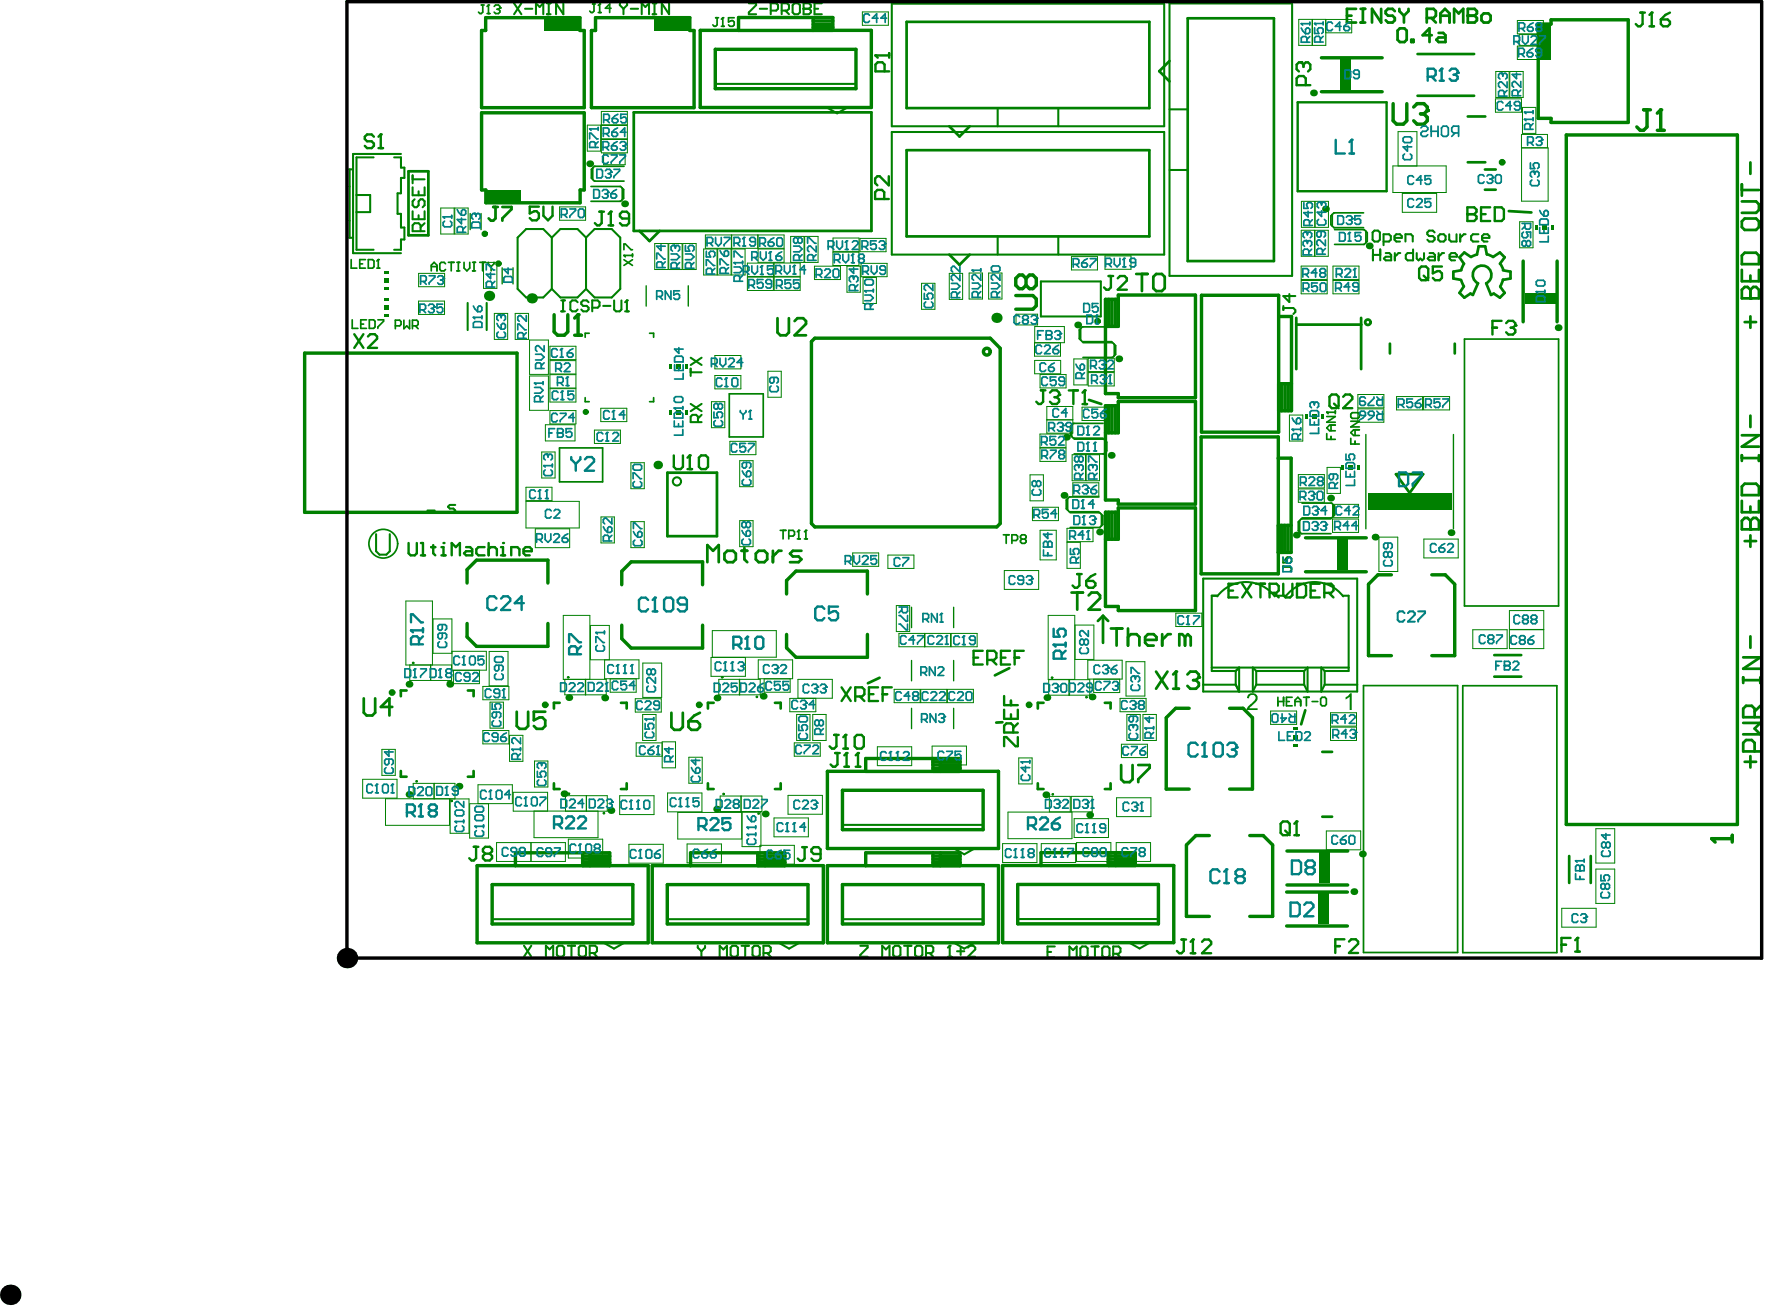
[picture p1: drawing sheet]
<svg xmlns="http://www.w3.org/2000/svg" width="436mm" height="323mm" viewBox="0 0 436 323" stroke-linecap="round" stroke-linejoin="round" font-family="sans-serif">
<g fill="#008000">
<path d="M120 46.9h8.7v3.1h-8.7z"/>
<path d="M379.8 5.9h3.2v8.7h-3.2z"/>
<path d="M134.5 4.4h8.7v3.1h-8.7z"/>
<path d="M161.6 4.4h8.7v3.1h-8.7z"/>
</g>
<g fill="none" stroke="#008000" stroke-width=".25">
<path d="M212.9 2.9h6.4v3.3h-6.4zM320.7 4.8h3.3v6.4h-3.3zM324 4.8h3.3v6.4h-3.3zM327.3 4.8h6.4v3.3h-6.4M369.3 17.6h3.3v6.5h-3.3zM372.8 17.6h3.3v6.5h-3.3zM374.6 11.4h6.5v3.3h-6.5zM374.6 5.1h6.5v3.3h-6.5zM375.1 8.5h5.3v2.7h-5.3zM145 30.9h3.3v6.4h-3.3zM148.5 27.5h6.4v3.3h-6.4zM148.5 31h6.4v3.3h-6.4z"/>
<path d="M148.5 34.4h6.4v3.3h-6.4zM149 38h5.3v2.7h-5.3zM345.2 32.5h4.6v8.5h-4.6zM369.2 24.4h6.5v3.3h-6.5zM375.7 36.5h6.5v13.1h-6.5v-16.4h6.4v3.3M375.9 26.5h3.3v6.4h-3.3zM108.8 51.3h3.3v6.5h-3.3zM112.3 51.3h3.3v6.5h-3.3zM138.2 51.1h6.4v3.3h-6.4zM174.2 58h6.4v3.3h-6.4zM180.7 58h6.4v3.3h-6.4zM187.2 58h6.4v3.3h-6.4z"/>
<path d="M195.2 58.3h3.3v6.5h-3.3zM198.7 58.3h3.3v6.5h-3.3zM205.7 58.7h6.4v3.3h-6.4zM212.3 58.8h6.5v3.3h-6.5zM321.3 56.8h3.3v6.4h-3.3zM321.3 49.7h3.3v6.4h-3.3zM324.7 56.8h3.3v6.4h-3.3zM324.7 49.7h3.3v6.4h-3.3zM343.9 40.9h13.2v6.6h-13.2zM346.2 47.7h8.5v4.7h-8.5zM375.2 54.7h3.3v6.5h-3.3zM103.3 74.3h6.5v3.3h-6.5z"/>
<path d="M103.4 67.5h6.4v3.3h-6.4zM119.4 64.8h3.3v6.4h-3.3zM122.1 77.3h3.2v6.5h-3.2zM127.2 77.3h3.3v6.5h-3.3zM161.7 60.1h3.3v6.4h-3.3zM165.1 60.1h3.3v6.4h-3.3zM168.6 60.1h3.3v6.4h-3.3zM173.7 61.4h3.3v6.5h-3.3zM177.2 61.4h3.3v6.5h-3.3zM180.7 61.4h3.3v6.5h-3.3zM184.5 68.4h6.5v3.3h-6.5zM184.5 64.9h6.5v3.3h-6.5z"/>
<path d="M187.2 61.4h6.4v3.3h-6.4zM191.1 64.9h6.5v3.3h-6.5zM191.1 68.4h6.5v3.3h-6.5zM201.1 65.7h6.4v3.3h-6.4zM205.7 62.2h6.4v3.3h-6.4zM209.1 65.7h3.3v6.4h-3.3zM212.6 65h6.4v3.3h-6.4zM213.1 68.5h3.3v6.4h-3.3zM227.5 69.9h3.3v6.4h-3.3zM234.4 67.5h3.3v6.4h-3.3zM239.3 67.4h3.3v6.4h-3.3zM244.1 67.4h3.3v6.4h-3.3z"/>
<path d="M250.9 77.5h5.3v2.7h-5.3zM264.5 63.3h6.5v3.3h-6.5zM272.8 63.2h6.4v3.3h-6.4zM321.3 65.7h6.4v3.3h-6.4zM321.3 69.2h6.4v3.3h-6.4zM329.1 65.7h6.4v3.3h-6.4zM329.1 69.2h6.4v3.3h-6.4zM130.7 83.9h4.7v8.5h-4.7zM130.7 92.8h4.7v8.5h-4.7zM135.8 85.4h6.4v3.3h-6.4zM135.8 95.9h6.4v3.3h-6.4zM135.8 89h6.4v3.3h-6.4z"/>
<path d="M135.8 92.5h6.4v3.3h-6.4zM175.7 99.1h3.3v6.5h-3.3zM176.5 87.7h6.4v3.3h-6.4zM176.5 92.7h6.4v3.3h-6.4zM189.6 91.6h3.3v6.4h-3.3zM255.4 84.6h6.4v3.3h-6.4zM255.5 88.9h6.4v3.3h-6.4zM255.5 80.6h7.3v4h-7.3zM256.8 92.4h6.4v3.3h-6.4zM265.1 88.6h3.3v6.4h-3.3zM268.7 88.4h6.4v3.3h-6.4zM268.7 92h6.4v3.2h-6.4z"/>
<path d="M335.3 97.4h6.4v3.3h-6.4zM344.8 97.9h6.4v3.3h-6.4zM351.5 97.9h6.4v3.3h-6.4zM133.8 111.5h3.2v6.5h-3.2zM134.7 104.8h7.3v4h-7.3zM135.8 101.3h6.4v3.3h-6.4zM146.8 106.1h6.4v3.3h-6.4zM148.3 100.8h6.5v3.2h-6.5zM155.8 114.2h3.3v6.4h-3.3zM180.2 108.9h6.4v3.3h-6.4zM182.6 113.7h3.3v6.4h-3.3zM254.3 117.2h3.3v6.4h-3.3z"/>
<path d="M256.8 107.1h6.4v3.3h-6.4zM256.8 110.6h6.4v3.3h-6.4zM258.5 103.6h6.4M258.5 100.3h6.4v6.6h-6.4zM264.7 112.2h3.3v6.4h-3.3zM264.9 119.1h6.4v3.3h-6.4zM267.2 100.5h6.4v3.3h-6.4zM268.2 112.2h3.3v6.4h-3.3zM318.4 102.4h3.3v6.4h-3.3zM320.6 117.1h6.4v3.3h-6.4zM327.7 115.3h3.3v6.5h-3.3zM335.3 100.9h6.4v3.3h-6.4z"/>
<path d="M129.9 123.7h13.1v6.6h-13.1zM129.9 120.2h6.4v3.3h-6.4zM132.2 130.5h8.5v4.7h-8.5zM148.4 127.6h3.3v6.4h-3.3zM155.8 128.7h3.3v6.5h-3.3zM182.6 128.5h3.3v6.4h-3.3zM210.5 136.5h6.5v3.3h-6.5zM219.2 137h6.4v3.3h-6.4zM254.9 125.2h6.4v3.3h-6.4zM256.8 130.9h4v7.3h-4zM263.4 133.8h3.3v6.5h-3.3zM263.4 130.4h6.5v3.3h-6.5z"/>
<path d="M320.6 120.7h6.4v3.3h-6.4zM329 124.5h6.4v3.3h-6.4zM329 128.1h6.4v3.3h-6.4zM340.5 132.6h4.6v8.4h-4.6zM351.6 133h8.4v4.7h-8.4zM175.9 155.6h15.8v6.6h-15.8zM221.3 149.4h3.3v6.5h-3.3zM222 156.3h12.7v3.3h-12.7zM228.3 156.3v3.3M228.4 156.3v3.3M234.8 156.3h6.5v3.3h-6.5zM248 140.8h8.5v4.7h-8.5z"/>
<path d="M258.8 151.9h6.6v15.8h-6.6zM265.4 154.3h4.7v8.4h-4.7zM290.3 151.3h6.4v3.3h-6.4zM363.6 155.4h8.5v4.7h-8.5zM372.7 150.7h8.5v4.6h-8.5zM372.7 155.4h8.5v4.7h-8.5zM101.2 164.1v3.8h10.3v-3.8h-11.3v-15.8h6.6v15.8M106.3 164.1v3.8M111.6 160.7h8.5v4.7h-8.5v-12.7h-4.7v8.5h4.7M112 165.4h6.4v3.3h-6.4zM119.2 169.4h6.4v3.3h-6.4zM120.8 160.8h4.6v8.4h-4.6z"/>
<path d="M121 173.3h3.3v6.4h-3.3zM139.5 167.7v3.8h10.2v-3.8h-10.6v-15.8h6.5v15.8M144.5 167.7v3.8M144.6 167.7v3.8M150.4 162.8v-8.5h-4.6v8.5h12v4.7h-8.5v-4.7M150.7 167.5v3.3h6.4v-3.3M156.9 172.4h6.4v3.3h-6.4zM158.7 176.3h3.3v6.4h-3.3zM158.7 163.6h4.7v8.5h-4.7zM175.6 162.3h8.4v4.6h-8.4zM177.5 167.7h10.2v3.8h-10.2zM182.5 167.7v3.8"/>
<path d="M182.6 167.7v3.8M187.2 162.8h8.5v4.7h-8.5zM188.7 167.5v3.3h6.4v-3.3M196.7 176.3h3.3v6.4h-3.3zM197 172.3v-4.6h8.5v4.6h-10.5v3.3h6.4v-3.3M200.7 176.3h3.3v6.4h-3.3zM220.8 170.1h6.4v3.3h-6.4zM227.3 170.1h6.5v3.3h-6.5zM233.9 170.1h6.4v3.3h-6.4zM258.9 167.7h10.2v3.9h-10.2zM263.9 167.7v3.9M264.1 167.7v3.9"/>
<path d="M268.6 162.9h8.5v4.7h-8.5zM270 167.6h6.5v3.3h-6.5zM276.5 172.3h6.5v3.3h-6.5zM278 163.3h4.7v8.5h-4.7zM278.2 176.3h3.3v6.4h-3.3zM282.2 176.3h3.3v6.4h-3.3zM313.7 175.5h6.4v3.3h-6.4zM328.5 179.4h6.4v3.3h-6.4zM328.5 175.9h6.4v3.3h-6.4zM89.5 192.3h8.5v4.7h-8.5zM94.3 184.9h3.3v6.4h-3.3zM95.2 197.1h15.8v6.6h-15.8z"/>
<path d="M107.2 193.3v3.8M112.3 197.1v-3.8h-10.3v3.8l13.8 .1v8.4h-4.7v-8.4M118 198.3v-4.6h8.5v4.6h-10.5v8.5h4.6v-8.5M119.2 180.3h6.4v3.3h-6.4zM125.8 181.5h3.3v6.4h-3.3zM132 187.8h3.3v6.4h-3.3zM144.8 196.4v3.8M153 196.4h8.5v4.6h-8.5zM163.5 183.3h-6.4v3.3h6.4M163.5 183.1h3.3v6.4h-3.3zM164.8 195.7h8.5v4.6h-8.5zM170.1 186.9h3.3v6.4h-3.3z"/>
<path d="M177.8 196.4h10.3v3.9h-10.3zM183 196.4v3.9M194.6 196.3h8.5v4.6h-8.5zM196.1 183.3h6.4v3.3h-6.4zM216.6 184.3h8.5v4.6h-8.5zM230.1 184.1h8.5v4.7h-8.5zM251.5 187h3.3v6.5h-3.3zM259.1 196.5h5.2v3.9h-5.2zM264.5 196.5h5.2v3.9h-5.2zM275.7 196.9h8.5v4.6h-8.5zM276.9 183.7h6.4v3.3h-6.4zM122.6 207.9h17v4.7h-17z"/>
<path d="M131.1 207.9v4.7M131.9 200.2v6.5h15.8v-6.5M135.2 200.2v-4.7h-8.5v4.7h23.2v-3.8h-10.3v3.8M140.3 207.1h8.5v4.6h-8.5zM155.3 208.4h8.5v4.6h-8.5zM167.3 200.5h15.8v6.6h-15.8zM169.6 208.3h8.5v4.6h-8.5zM183.2 200.5h4.7v8.4h-4.7zM187.6 208.6h8.5v4.7h-8.5zM191.1 201.9h8.5v4.6h-8.5zM247.5 208.2h8.5v4.6h-8.5zM248.9 200.4h15.8v6.6h-15.8z"/>
<path d="M257.1 208.2h8.5v4.6h-8.5zM265.2 202h8.5v4.7h-8.5zM265.8 207.9h8.5v4.7h-8.5zM275.6 207.9h8.5v4.7h-8.5zM327.5 205.1h8.5v4.6h-8.5zM394 204.5h4.7v8.5h-4.7zM394 214.5h4.7v8.5h-4.7zM385.6 224.2h8.5v4.6h-8.5z"/>
</g>
<g fill="none" stroke="#008000" stroke-width=".51">
<path d="M220.2 .9h67.2v30.3h-67.2zM288.8 .9h30.2v67.2h-30.2zM92.2 38.8h-4.2v22.8h4.2M97.3 38.8h1.7v2.6h.8v2.5h-.8v3.8h-.8v5.1h.8v3.3h.8v3h-.8v2.5h-1.7M99 38h-11.8v24.5h11.8M177 20.7h34M204.2 26.5l2.5 1.5 2.5-1.5M220.2 32.6h67.2v30.2h-67.2zM246.3 26.7v4.5M261.3 26.7v4.5M288.8 27h4.4M87.2 41.8h-.9v16.9h.9"/>
<path d="M88 48.1h3.4v4.2h-3.4M136.2 58.6l-2.1-2.1h-4.2l-2.1 2.1v12.7l2.1 2.1h4.2l2.1-2.1M136.2 58.6l2.2-2.1h4.2l2.1 2.1M136.2 58.6v12.7M144.7 58.6l2.1-2.1h4.2l2.1 2.1v12.7l-2.1 2.1h-4.2l-2.1-2.1M144.7 58.6v12.7M246.3 58.3v4.5M261.3 58.3v4.5M288.8 41.9h4.4M115.5 74.8v6.7M120.2 74.8v6.7M136.2 71.3l2.2 2.1h4.2l2.1-2.1"/>
<path d="M257 69.5h14.8v8.6h-14.8zM297.1 142.8h38v27.9h-38zM300.6 147h-1.4v18.6h5.9M314.8 147h2.6M331.5 147h1.5v18.6h-5.9M297.1 169h8M299.2 164.7h33.8M305.1 165.6l.8-.9v6l-.8-1.7M305.1 165.6v3.4M310.2 165.6l-.9-.9v6l.9-1.7M310.2 165.6v3.4M310.2 165.6h11.8"/>
<path d="M310.2 169h11.8M322 165.6l.8-.9v6l-.8-1.7M322 165.6v3.4M327.1 165.6l-.9-.9v6l.9-1.7M327.1 165.6v3.4M327.1 169h8M208.4 203.6h34M235.5 209.4l2.6 1.4 2.5-1.4M121.9 226.8h34M149.1 232.7l2.5 1.4 2.5-1.4M165.2 226.8h33.9M192.3 232.7l2.5 1.4 2.6-1.4"/>
<path d="M208.4 226.8h34M235.5 232.7l2.6 1.4 2.5-1.4M251.7 226.8h34M278.8 232.6l2.6 1.5 2.5-1.5"/>
</g>
<g fill="none" stroke="#008000" stroke-width=".66">
<path d="M223.8 5.4h60v21.3h-60zM293.2 4.5h21.3v59.9h-21.3zM350 13.3h14M223.8 37.1h60v21.2h-60zM350 23.6h14M362.4 28.7h4.3M362.4 40h4.3M366.6 46.8h2.7M366.6 41.8h2.7M100.4 170.4h-1.4v1.4M115.5 170.4h1.4v1.4M138.2 173.4h-1.4v1.5"/>
<path d="M153.3 173.4h1.4v1.5M176.2 173.4h-1.4v1.5M191.3 173.4h1.5v1.5M257.7 173.4h-1.5v1.5M272.8 173.4h1.4v1.5M368.9 167h6.7M368.9 161.7h6.7M99 190.3v1.4h1.4M116.9 190.3v1.4h-1.4M136.8 193.3v1.4h1.4M154.7 193.3v1.4h-1.4M174.8 193.3v1.4h1.4"/>
<path d="M192.8 193.3v1.4h-1.5M256.2 193.3v1.4h1.5M274.2 193.3v1.4h-1.4M387.4 211.2v6.7M392.8 211.2v6.7"/>
</g>
<g fill="none" stroke="#008000" stroke-width=".84">
<path d="M119.9 4.4h23.3v3.1h1v19.1h-25.3v-19.1h1zM147 4.4h23.3v3.1h1.1v19.1h-25.4v-19.1h1zM172.9 7.5h9.5v-3.2h23.2v3.2h9.5v19h-42.2zM176.6 12.2h34.7v9.7h-34.7zM182.3 7.5h23.3M200.8 4.3v3.2M200.8 5.2h4.8M200.8 6h4.7M200.8 6.8h4.8M326.3 14.3h15M379.8 5.9h3.2v-1h19v25.3h-19v-1h-3.2zM118.9 27.8h25.3v19.1h-1v3.1h-23.2v-3.1h-1.1z"/>
<path d="M326.3 22.6h15M386.7 33.3h42.3v170.2h-42.3zM273.8 73.9v6.6M274.5 73.9v6.6M275.4 73.9v6.6M276.1 73.9h-3.2v23.2h3.2v1h19.1v-25.3h-19.1v7.7h-3.2M296.7 72.9h19v33.7h-19zM315.7 78.1h3.2v23.3h-3.2M376.1 64.4v15M384.5 64.4v15M75.2 87.1h52.5v39.3h-52.5zM200.3 84.3l.9-.8h43.3l2.5 2.5v43.2l-.9 .8h-44.9l-.9-.8z"/>
<path d="M315.7 94.7h3.2M316.5 94.7v6.7M317.3 94.7v6.6M318.1 94.7v6.7M273.8 100.1v6.7M274.5 100.2v6.6M275.4 100.1v6.7M276.1 100.1h-3.2v23.3h3.2v1h19.1v-25.3h-19.1v7.7h-3.2M296.6 107.8h19v33.8h-19zM315.6 113.1h3.2v23.2h-3.2M273.8 126.4v6.7M274.5 126.4v6.7"/>
<path d="M275.4 126.4v6.7M276.1 126.4h-3.2v23.3h3.2v1h19.1v-25.4h-19.1v7.8h-3.2M315.6 129.7h3.2M316.4 129.7v6.6M317.2 129.7v6.6M318 129.7v6.6M322.3 132.7h15M115.3 143.9v-3.3l2.4-2.4h17.6v5.7M115.3 153.9v3.3l2.4 2.3h17.6v-5.6M153.5 144.3v-3.3l2.3-2.3h17.7v5.6M153.5 154.3v3.3l2.3 2.3h17.7v-5.6M194.2 156.6v3.3l2.3 2.3h17.7v-5.6"/>
<path d="M194.2 146.6v-3.3l2.3-2.4h17.7v5.7M322.3 141.1h15M343.5 141.9h-3.3l-2.3 2.3v17.6h5.6M353.5 141.9h3.3l2.4 2.3v17.6h-5.7M293.6 174.8h-3.3l-2.3 2.3v17.6h5.6M303.6 174.8h3.3l2.3 2.3v17.6h-5.6M204.3 190.4h42.2v19h-42.2zM208 195h34.7v9.7h-34.7zM213.7 190.4v-3.2h23.3v3.2M230.3 187.2v3.2M230.3 189.6h6.7M230.3 188.8h6.7"/>
<path d="M230.3 188h6.7M232.2 188.9h4.7M232.2 187.2v3.2M117.8 213.6h42.2v19.1h-42.2zM121.5 218.3h34.8v9.7h-34.8zM127.3 213.6v-3.1h23.2v3.1M143.9 212.9h6.6M143.9 210.5v3.1M143.9 211.3h6.6M143.9 212h6.6M145.7 212.1h4.8M145.7 210.5v3.1"/>
<path d="M161 213.6h42.3v19.1h-42.3zM164.8 218.3h34.7v9.7h-34.7zM170.5 213.6v-3.1h23.3v3.1M187.1 212.9h6.7M187.1 211.3h6.7M187.1 210.5v3.1M187.1 212h6.7M188.9 212.1h4.8M188.9 210.5v3.1M204.3 213.6h42.2v19.1h-42.2zM208 218.3h34.7v9.7h-34.7zM213.7 213.6v-3.1h23.3v3.1"/>
<path d="M230.3 212.9h6.7M230.3 210.5v3.1M230.3 211.3h6.7M230.3 212h6.7M232.2 212.1h4.7M232.2 210.5v3.1M251.3 218.3h34.7v9.7h-34.7zM257 213.6h23.2M273.6 210.4v3.2h16.2v19h-42.2v-19h9.4v-3.2h23.3v3.2M273.6 212h6.7M273.6 212.8h6.7M273.6 211.2h6.7"/>
<path d="M275.4 212.9h4.9M275.4 211.3h4.9M275.4 210.4v3.2M275.4 212.1h4.8M298.6 206.2h-3.3l-2.4 2.3v17.7h5.7M308.6 206.2h3.3l2.3 2.3v17.7h-5.6M317.8 210h15M317.8 218.4h15M317.7 228.5h15M317.7 220.1h15"/>
</g>
<g fill="none" stroke="#008000" stroke-width=".42">
<path d="M145.9 46h7.3l.4 .4M146.3 41.5v2.8M153.6 46.4l.4 .4v2.1l-.8 .8h-7.3M153.6 46.4v2.9M154.1 41h-7.3l-.8 .8v2.1l.8 .8h7.3M328.9 52.9v2.9M329.5 56.7h7.3l.8 .7v2.2l-.8 .7h-7.3M336.7 52.5h-7.4l-.7 .8v2.1l.7 .8h7.4M337.2 57.1v2.8M144.5 98.1v1h1M145.5 82.2h-1v1M160.4 82.2h1v1"/>
<path d="M161.4 98.1v1h-1M180.1 97.2h8.3v10.6h-8.3zM266.8 81.1v2.8M267.4 84.6h7.3l.8 .7v2.2l-.8 .7h-7.3M274.5 80.7h-7.3l-.7 .7v2.2l.7 .7h7.3M275.1 85v2.8M361.6 83.7h23.2v65.8h-23.2zM138.1 110.5h10.7v8.4h-10.7zM264.6 104.9v2.8M265.2 108.4h7.3l.8 .7v2.2l-.8 .7h-7.3M272.3 104.5h-7.3l-.7 .7v2.2l.7 .7h7.3M272.9 108.8v2.8"/>
<path d="M263.6 123.1v2.8M264.2 126.5h7.3l.8 .8v2.1l-.8 .8h-7.3M271.3 122.6h-7.3l-.7 .8v2.1l.7 .8h7.3M272 126.9v2.9M320.9 128.5v2.8M321.5 124.2h7.3l.7 .7v2.2l-.7 .7h-7.3M328.6 128h-7.3l-.7 .8v2.2l.7 .7h7.3M329.2 124.6v2.8M336.7 169.2h23.2v65.9h-23.2zM361.2 169.2h23.2v65.9h-23.2z"/>
</g>
<g fill="none" stroke="#008000" stroke-width=".34">
<path d="M116.1 52.7v4M118.8 52.7v4M124 66.1v4M126.7 66.1v4M159.5 70.5v5M169.9 70.5v5M337.2 107.2v23.3M358.9 107.2v23.3M225.1 149.9v5M235.5 149.9v5M225.1 163v5M225.1 174.8v5"/>
<path d="M235.5 163v5M235.5 174.8v5"/>
</g>
<g fill="none" stroke="#008000" stroke-width=".67">
<path d="M288.8 15l-2.6 2.6 2.6 2.5M156.5 27.7h58.7v29.3h-58.7zM234.4 31.2l2.5 2.5 2.5-2.5M100.9 42.3h4.9v15.8h-4.9zM157.9 57l2.5 2.5 2.5-2.5M372.5 52.1l5.6 .3M234.4 62.8l2.5 2.6 2.5-2.6M320.1 78.4v12.7M336.1 78.4v12.7M360.8 66.7l-2 .3v1.7l1.9 .4M363.1 63.4l-1.6-1.1-1.1 1.2 1.1 1.6M364.7 62.8l.4-2h1.6l.4 2"/>
<path d="M364.9 69.9l-1.2 2.9-.6-.4-1.6 1.1-1.1-1.2 1-1.5M367 69.9l1.1 2.9 .7-.4 1.5 1.1 1.2-1.2-1.1-1.5M368.6 63.4l1.7-1.1 1.2 1.2-1.2 1.6M371.1 66.7l1.8 .3v1.7l-1.8 .4M268.9 98.7l3 1M320.1 80.1h16M343.2 84.8v2.4M359.2 84.8v2.4M164.8 116.7h12.2v15.6h-12.2zM344.7 117h6.7l-3.3 4.6zM272.3 152l-1.2 1.2M272.3 152v6.6"/>
<path d="M272.3 152l1.3 1.2M217.2 167.3l-2.9 1.3M247.5 178.2l-1.5 .1M249.2 164.9l-3.6 1.8M322.3 175.3l-1 3.4M326.5 185.5h2.4M326.5 201.6h2.4"/>
</g>
<path d="M320.4 25.2h22v22h-22z" fill="none" stroke="#008000" stroke-width=".59"/>
<g fill="#008000">
<path d="M94.9 77.7h1v.5h-1z" fill-rule="evenodd"/>
<path d="M94.9 73.6h1v.5h-1z" fill-rule="evenodd"/>
<path d="M94.9 70.9h1v.5h-1z" fill-rule="evenodd"/>
<path d="M94.9 66.9h1v.5h-1z" fill-rule="evenodd"/>
<path d="M165.2 101.2h.5v1h-.5z" fill-rule="evenodd"/>
<path d="M169.2 101.2h.5v1h-.5z" fill-rule="evenodd"/>
<path d="M166.9 101.2h1.1v1h-1.1z" fill-rule="evenodd"/>
<path d="M169.3 89.9h.5v1h-.5z" fill-rule="evenodd"/>
<path d="M165.2 89.9h.6v1h-.6z" fill-rule="evenodd"/>
<path d="M167 89.9h1v1h-1z" fill-rule="evenodd"/>
<path d="M322.4 102.3h.5v1h-.5z" fill-rule="evenodd"/>
<path d="M326.4 102.3h.5v1h-.5z" fill-rule="evenodd"/>
<path d="M324.1 102.3h1v1h-1z" fill-rule="evenodd"/>
<path d="M331.2 114.8h.5v1h-.5z" fill-rule="evenodd"/>
<path d="M335.3 114.8h.5v1h-.5z" fill-rule="evenodd"/>
<path d="M94.9 75.4h1v1h-1z" fill-rule="evenodd"/>
<path d="M94.9 68.6h1v1.1h-1z" fill-rule="evenodd"/>
<path d="M330.2 133.2h2.5v7.4h-2.5z" fill-rule="evenodd"/>
<path d="M379 55.7h.5v1h-.5z" fill-rule="evenodd"/>
<path d="M383.1 55.7h.5v1h-.5z" fill-rule="evenodd"/>
<path d="M330.9 14.8h2.5v7.4h-2.5z" fill-rule="evenodd"/>
<path d="M319.4 179.6h1v.5h-1z" fill-rule="evenodd"/>
<path d="M319.4 183.7h1v.5h-1z" fill-rule="evenodd"/>
<path d="M319.4 181.4h1v1h-1z" fill-rule="evenodd"/>
<path d="M333 114.8h1v1h-1z" fill-rule="evenodd"/>
<path d="M376.6 72.3h7.4v2.5h-7.4z" fill-rule="evenodd"/>
<path d="M325.6 220.6h2.5v7.4h-2.5z" fill-rule="evenodd"/>
<path d="M325.7 210.5h2.5v7.4h-2.5z" fill-rule="evenodd"/>
<path d="M380.8 55.7h1v1h-1z" fill-rule="evenodd"/>
<path d="M337.7 121.7h20.7v4.2h-20.7z" fill-rule="evenodd"/>
</g>
<path d="M99.7 79v2.1l.7-.7 .7 .7v-2.1M97.6 80.4h1.1l.3-.3v-.7l-.3-.4h-1.1v2.1M101.8 80.4h1.1l.3-.3v-.7l-.3-.4h-1.1v2.1M102.5 80.4l.7 .7" fill="none" stroke="#008000" stroke-width=".42"/>
<path d="M105.5 126h1.8" fill="none" stroke="#008000" stroke-width=".51"/>
<path d="M308.2 171.3h.1a1.33 1.33 0 0 1 2 .3 1.33 1.33 0 0 1-.6 1.9l-1.2 1.3h2v.4l-2.7-.1a3.4 3.4 0 0 1 1.5-1.8 .92 .92 0 0 0 .7-.9 .92 .92 0 0 0-.7-.9l-.6 .1-.2 .2-.1 .5h-.5z" fill="#008000"/>
<path d="M92.9 131.8v4.2l.8 .9h1.7l.8-.9v-4.2" fill="none" stroke="#008000" stroke-width=".51"/>
<path d="M118.8 1.2h.7M119.2 1.2v1.8l-.4 .3h-.3l-.4-.3M120.3 3.3h.7M120.6 1.2v2.1" fill="none" stroke="#008000" stroke-width=".42"/>
<circle cx="120.6" cy="1.2" r=".21" fill="#008000"/>
<path d="M120.6 1.2l-.3 .4M122 1.6l.4-.4h.7l.3 .4v.3" fill="none" stroke="#008000" stroke-width=".42"/>
<circle cx="123.4" cy="1.9" r=".21" fill="#008000"/>
<path d="M122.7 2.3h.4M123.1 2.3l.3 .3v.4l-.3 .3h-.7l-.4-.3M123.4 1.9l-.3 .4M154.1 64.1l2.1 1.4M154.1 63h2.1M156.2 64.1l-2.1 1.4M156.2 62.7v.7" fill="none" stroke="#008000" stroke-width=".42"/>
<circle cx="154.1" cy="63" r=".21" fill="#008000"/>
<path d="M154.1 63l.3 .4M154.1 61.6v-1.4h.3l1.4 1.4h.4M327.6 107v1.4h2.1M327.6 102.8h2.1l-2.1 1.4h2.1M327.6 101.7h2.1M328.6 104.9v1.4M328.6 107.7v.7M329.7 104.9h-1.4l-.7 .7 .7 .7h1.4M329.7 101.4v.7M316.8 137.5v1.4h1l-.3-.7v-.4l.3-.3h.7l.4 .3v.7l-.4 .4M316.8 139.6v.7M316.8 139.9h1.7l.4 .4v.3l-.4 .4" fill="none" stroke="#008000" stroke-width=".42"/>
<circle cx="327.6" cy="101.7" r=".21" fill="#008000"/>
<path d="M327.6 101.7l.3 .4" fill="none" stroke="#008000" stroke-width=".42"/>
<path d="M247.9 171.8v2.2h3.4M247.9 175.1v2.3h3.4v-2.3M249.6 172.9v1.1M249.6 176.3v1.1M251.3 178.5l-1.1 1.1M250.2 180.8v-1.7l-.6-.6h-1.1l-.6 .6v1.7h3.4M251.3 181.9v2.3h-.6l-2.2-2.3h-.6v2.3" fill="none" stroke="#008000" stroke-width=".59"/>
<path d="M432.2 102.6v2.8M430.1 130.6h4.2v-2.1l-.7-.7h-.7l-.7 .7v2.1M430.8 133.5h2.8M432.2 132.1v2.8" fill="none" stroke="#008000" stroke-width=".67"/>
<circle cx="432.2" cy="130.6" r=".34" fill="#008000"/>
<path d="M430.1 73.6h4.2v-2.1l-.7-.7h-.7l-.7 .7v2.1M430.1 112.3v1.4M430.1 113h4.2M430.1 107.4h4.2l-4.2 2.8h4.2M434.3 112.3v1.4M430.1 130.6v-2.1l.7-.7h.7l.7 .7v2.1M430.1 120.1l.7-.7h2.8l.7 .7v2.1h-4.2zM430.1 123.6v2.8h4.2v-2.8M432.2 125v1.4M432.2 157v2.9M430.8 188h2.8M432.2 186.6v2.8" fill="none" stroke="#008000" stroke-width=".67"/>
<circle cx="432.2" cy="73.6" r=".34" fill="#008000"/>
<g fill="none" stroke="#008000" stroke-width=".67">
<path d="M121.8 51.1h1.1M122.3 51.1v2.8l-.5 .6h-.6l-.5-.6M124 51.1h2.3v.5l-2.3 2.3v.6M430.1 45.5v2.8M430.1 54.6l.7-.7h2.8l.7 .7v1.4l-.7 .7h-2.8l-.7-.7zM430.1 49.7h3.5l.7 .7v1.4l-.7 .7h-3.5M430.1 46.9h4.2M432.2 40.1v2.8M430.1 73.6v-2.1l.7-.7h.7l.7 .7v2.1M430.1 63.1l.7-.7h2.8l.7 .7v2.1h-4.2zM430.1 66.6v2.8h4.2v-2.8M430.8 79.5h2.8"/>
<path d="M432.2 68v1.4M432.2 78.1v2.8M89.8 172.4v3.5l.7 .7h1.4l.7-.7v-3.5M96.9 174.5h-2.9l2.2-2.1v4.2"/>
</g>
<path d="M112.4 124.6h-1.3l-.5 .5 .5 .4h.9l.4 .5-.4 .4h-1.4M172.3 233.4v.5l.9 .9M173.2 234.8v1.3M174.1 233.4v.5l-.9 .9M177.7 236.1v-2.7l.9 .9 .9-.9v2.7M180.4 233.9l.4-.5h.9l.5 .5v1.8l-.5 .4h-.9l-.4-.4zM183.1 233.4h1.8M184 233.4v2.7M185.8 233.9l.4-.5h.9l.5 .5v1.8l-.5 .4h-.9l-.4-.4zM188.5 235.2h1.3l.5-.4v-.9l-.5-.5h-1.3v2.7M189.4 235.2l.9 .9" fill="none" stroke="#008000" stroke-width=".51"/>
<path d="M133 51h-2.2v1.7l1.1-.6h.6l.5 .6v1.1l-.5 .6h-1.1l-.6-.6M134.2 51v2.2l1.1 1.2 1.1-1.2v-2.2" fill="none" stroke="#008000" stroke-width=".59"/>
<path d="M176.7 4.4h.7M177.1 4.4v1.7l-.4 .4h-.4l-.3-.4M178.1 6.5h.7M178.5 4.4v2.1" fill="none" stroke="#008000" stroke-width=".42"/>
<circle cx="178.5" cy="4.4" r=".21" fill="#008000"/>
<path d="M178.5 4.4l-.4 .3M181.3 4.4h-1.4v1l.7-.3h.3l.4 .3v.7l-.4 .4h-.7l-.3-.4" fill="none" stroke="#008000" stroke-width=".42"/>
<path d="M206.2 185.8h1.1M206.8 185.8v2.9l-.6 .5h-.6l-.5-.5M208.5 189.2h1.1M209 185.8v3.4" fill="none" stroke="#008000" stroke-width=".59"/>
<circle cx="209" cy="185.8" r=".3" fill="#008000"/>
<path d="M209 185.8l-.5 .6M211.3 189.2h1.1M211.8 185.8v3.4" fill="none" stroke="#008000" stroke-width=".59"/>
<circle cx="211.8" cy="185.8" r=".3" fill="#008000"/>
<path d="M211.8 185.8l-.5 .6" fill="none" stroke="#008000" stroke-width=".59"/>
<path d="M285.4 165.7l2.9 4.3M288.3 165.7l-2.9 4.3M289.7 170h1.4M290.4 165.7v4.3" fill="none" stroke="#008000" stroke-width=".67"/>
<circle cx="290.4" cy="165.7" r=".34" fill="#008000"/>
<path d="M290.4 165.7l-.7 .7M293.2 166.4l.7-.7h1.4l.7 .7v.7" fill="none" stroke="#008000" stroke-width=".67"/>
<circle cx="296" cy="167.1" r=".34" fill="#008000"/>
<path d="M294.6 167.9h.7M295.3 167.9l.7 .7v.7l-.7 .7h-1.4l-.7-.7M296 167.1l-.7 .8" fill="none" stroke="#008000" stroke-width=".67"/>
<path d="M315.5 172.1v2.1M315.5 173.1h1.4M316.9 172.1v2.1M317.6 173.1h.7M319 172.1h-1.4v2.1h1.4M319.7 173.1h1.4M319.7 174.2v-1.4l.7-.7 .7 .7v1.4M321.9 172.1h1.4M322.6 172.1v2.1M324 173.1h1.4M326.1 172.4l.3-.3h.7l.4 .3v1.4l-.4 .4h-.7l-.3-.4z" fill="none" stroke="#008000" stroke-width=".42"/>
<path d="M332.2 172.1l.6-.3 .6-.7h.3v4.1h-.5v-3.2l-.9 .6z" fill="#008000"/>
<path d="M362.3 51.2v3.3h1.7l.6-.5v-.6l-.6-.5h-1.7" fill="none" stroke="#008000" stroke-width=".59"/>
<circle cx="362.3" cy="52.9" r=".3" fill="#008000"/>
<path d="M362.3 51.2h1.7l.6 .5v.6l-.6 .6h-1.7M365.7 52.9h1.1M367.9 51.2h-2.2v3.3h2.2M369.1 51.2h1.7l.5 .5v2.3l-.5 .5h-1.7z" fill="none" stroke="#008000" stroke-width=".59"/>
<path d="M422.6 207h5.1M427.7 206.1v1.7" fill="none" stroke="#008000" stroke-width=".84"/>
<circle cx="422.6" cy="207" r=".42" fill="#008000"/>
<path d="M422.6 207l.9 .8" fill="none" stroke="#008000" stroke-width=".84"/>
<path d="M92.3 33.7l-.5-.5h-1.2l-.5 .5v.6l.5 .6h1.2l.5 .5v.6l-.5 .6h-1.2l-.5-.6M93.4 36.6h1.2M94 33.2v3.4" fill="none" stroke="#008000" stroke-width=".59"/>
<circle cx="94" cy="33.2" r=".3" fill="#008000"/>
<path d="M94 33.2l-.6 .5M148 52.2h1.1M148.6 52.2v2.9l-.6 .5h-.6l-.5-.5M150.2 55.6h1.2M150.8 52.2v3.4M117 209h1.1M117.5 209v2.8l-.5 .6h-.6l-.5-.6M119.8 210.7l-.6-.6v-.6l.6-.5h1.1l.6 .5v.6l-.6 .6M119.8 210.7l-.6 .5v.6l.6 .6h1.1l.6-.6v-.6l-.6-.5M119.8 210.7h1.1" fill="none" stroke="#008000" stroke-width=".59"/>
<path d="M127.6 175.6v3.6l.7 .7h1.4l.7-.7v-3.6M134.6 175.6h-2.8v2.2l1.4-.7h.7l.7 .7v1.4l-.7 .7h-1.4l-.7-.7" fill="none" stroke="#008000" stroke-width=".67"/>
<path d="M126.9 .8l1.8 2.7M128.7 .8l-1.8 2.7M129.6 2.2h1.8M132.3 3.5v-2.7l.9 .9 .9-.9v2.7M135 .8h.9M135 3.5h.9M135.5 .8v2.7M139.1 .8v2.7l-1.8-2.7v2.7" fill="none" stroke="#008000" stroke-width=".51"/>
<circle cx="150.8" cy="52.2" r=".3" fill="#008000"/>
<path d="M150.8 52.2l-.6 .6M155.3 53.9h-1.7l-.5-.5v-.6l.5-.6h1.2l.5 .6v2.3l-.5 .5h-1.2l-.5-.5" fill="none" stroke="#008000" stroke-width=".59"/>
<path d="M153 .8v.5l.9 .9M153.9 2.2v1.3M154.8 .8v.5l-.9 .9M155.7 2.2h1.8M158.4 3.5v-2.7l.9 .9 .9-.9v2.7M161.1 .8h.9M161.1 3.5h.9M161.6 .8v2.7M165.2 .8v2.7l-1.8-2.7v2.7" fill="none" stroke="#008000" stroke-width=".51"/>
<path d="M146.3 1h.7M146.7 1v1.7l-.4 .4h-.3l-.4-.4M147.7 3.1h.7M148.1 1v2.1" fill="none" stroke="#008000" stroke-width=".42"/>
<circle cx="148.1" cy="1" r=".21" fill="#008000"/>
<path d="M148.1 1l-.4 .3M150.9 2h-1.4l1-1v2.1" fill="none" stroke="#008000" stroke-width=".42"/>
<path d="M170.5 91v1.8M170.5 91.9h2.7M170.5 88.3l2.7 1.8M173.2 88.3l-2.7 1.8" fill="none" stroke="#008000" stroke-width=".51"/>
<g fill="none" stroke="#008000" stroke-width=".59">
<path d="M216.2 13.7h3.3M218.4 17.6v-1.7l-.6-.5h-1.1l-.5 .5v1.7h3.3M219.5 13.1v1.1M207.8 169.6l2.2 3.4M210 169.6l-2.2 3.4M211.2 171.9h1.7l.5-.6v-1.1l-.5-.6h-1.7v3.4M212.3 171.9l1.1 1.1M214.5 171.3h1.2M216.8 169.6h-2.3v3.4h2.3M217.9 171.3h1.2M220.2 169.6h-2.3v3.4M198.1 209.1h1.1"/>
<path d="M198.7 209.1v2.8l-.6 .5h-.6l-.5-.5M202.6 210.8h-1.7l-.5-.6v-.6l.5-.5h1.1l.6 .5v2.3l-.6 .5h-1.1l-.5-.5"/>
</g>
<circle cx="216.2" cy="13.7" r=".3" fill="#008000"/>
<path d="M216.2 13.7l.5 .5M265.9 141.7h1.2M266.5 141.7v2.8l-.6 .6h-.5l-.6-.6M268.2 143.4h1.7l.6 .5v.6l-.6 .6h-1.1l-.6-.6zM270.5 141.7l-1.2 .5-1.1 1.2M316.2 203.3l.6-.6h1.1l.5 .6v2.2l-.5 .6h-1.1l-.6-.6zM317.3 205l1.1 1.1M319.6 206.1h1.1M320.1 202.7v3.4" fill="none" stroke="#008000" stroke-width=".59"/>
<path d="M280.5 67.6h2.9M281.9 67.6v4.2M284.8 68.3l.7-.7h1.4l.7 .7v2.8l-.7 .7h-1.4l-.7-.7zM264.6 146.2h2.8M266 146.2v4.3M268.8 146.9l.7-.7h1.4l.7 .7v.7l-2.8 2.9h2.8" fill="none" stroke="#008000" stroke-width=".67"/>
<circle cx="320.1" cy="202.7" r=".3" fill="#008000"/>
<path d="M351 65.8h1.1l.5 .5v2.3l-.5 .6h-1.1l-.6-.6v-2.3zM351.5 68l1.1 1.2M356 65.8h-2.2v1.7l1.1-.6h.6l.5 .6v1.1l-.5 .6h-1.2l-.5-.6M320.1 202.7l-.5 .6" fill="none" stroke="#008000" stroke-width=".59"/>
<path d="M333.5 102.2l.4-.4h1.4l.3 .4v.7l-.3 .4h-1.4l-.4-.4zM333.5 108.2v1.4h2.1M333.5 104h2.1l-2.1 1.4h2.1M334.6 106.1v1.4M334.6 108.9v.7M335.6 106.1h-1.4l-.7 .7 .7 .7h1.4" fill="none" stroke="#008000" stroke-width=".42"/>
<path d="M344 25.6v4.2l.8 .8h1.7l.8-.8v-4.2M349 26.4l.9-.8h1.7l.8 .8v.9" fill="none" stroke="#008000" stroke-width=".84"/>
<circle cx="352.4" cy="27.3" r=".42" fill="#008000"/>
<path d="M350.7 28.1h.9M351.6 28.1l.8 .9v.8l-.8 .8h-1.7l-.9-.8M352.4 27.3l-.8 .8" fill="none" stroke="#008000" stroke-width=".84"/>
<path d="M370.7 79.2h-2.2v3.4M371.9 79.7l.5-.5h1.2l.5 .5v.6M368.5 80.9h1.1" fill="none" stroke="#008000" stroke-width=".59"/>
<circle cx="374.1" cy="80.3" r=".3" fill="#008000"/>
<path d="M373 80.9h.6M373.6 80.9l.5 .5v.6l-.5 .6h-1.2l-.5-.6M374.1 80.3l-.5 .6M206 181.4h1.1M206.5 181.4v2.8l-.5 .5h-.6l-.6-.5M208.2 184.7h1.1M208.8 181.4v3.3" fill="none" stroke="#008000" stroke-width=".59"/>
<g fill="none" stroke="#008000" stroke-width=".51">
<path d="M101.9 43.3v1.9M101.9 46.2v2h2.9v-2M101.9 52.1v2h2.9v-2M101.9 44.3h2.9M102.4 49.2l-.5 .5v1l.5 .4h.5l.5-.4v-1l.4-.5h.5l.5 .5v1l-.5 .4M103.4 47.2v1M103.4 53.1v1M103.8 57.1v-1.5l-.4-.5h-1l-.5 .5v1.5h2.9M104.8 55.1l-1 1M170.5 99.7l2.7 1.8M173.2 99.7l-2.7 1.8M172.3 104.2v-1.4l-.4-.4h-.9l-.5 .4v1.4h2.7"/>
<path d="M173.2 102.4l-.9 .9"/>
</g>
<circle cx="208.8" cy="181.4" r=".3" fill="#008000"/>
<path d="M218.3 49.1v-1.7l-.5-.5h-1.2l-.5 .5v1.7h3.3M219.4 43.5v2.2l-2.2-2.2h-.6l-.5 .6v1.1l.5 .5M263.9 96.3h2.2M265 96.3v3.4M267.3 99.7h1.1M267.8 96.3v3.4M208.8 181.4l-.6 .5M211 181.9l.6-.5h1.1l.6 .5v2.3l-.6 .5h-1.1l-.6-.5z" fill="none" stroke="#008000" stroke-width=".59"/>
<circle cx="267.8" cy="96.3" r=".3" fill="#008000"/>
<path d="M257 96.3h1.1M257.6 96.3v2.8l-.6 .6h-.6l-.5-.6M259.2 96.9l.6-.6h1.1l.6 .6v.6M267.8 96.3l-.5 .6" fill="none" stroke="#008000" stroke-width=".59"/>
<circle cx="261.5" cy="97.5" r=".3" fill="#008000"/>
<path d="M260.4 98h.5M260.9 98l.6 .6v.5l-.6 .6h-1.1l-.6-.6M261.5 97.5l-.6 .5M291.7 231.9h1.1M292.3 231.9v2.8l-.6 .5h-.5l-.6-.5M294 235.2h1.1M294.5 231.9v3.3" fill="none" stroke="#008000" stroke-width=".59"/>
<path d="M250.8 72.9h4.2l.9 .9v1.7l-.9 .8h-4.2M253.3 68.7l.9-.8h.8l.9 .8v1.7l-.9 .8h-.8l-.9-.8M253.3 68.7l-.8-.8h-.9l-.8 .8v1.7l.8 .8h.9l.8-.8M253.3 68.7v1.7" fill="none" stroke="#008000" stroke-width=".84"/>
<circle cx="294.5" cy="231.9" r=".3" fill="#008000"/>
<path d="M321.3 15.4h-.6l-.6 .6v1.1l.6 .5M322.4 21v-1.7l-.6-.5h-1.1l-.6 .5v1.7h3.4M294.5 231.9l-.5 .5M296.8 232.4l.5-.5h1.2l.5 .5v.6l-2.2 2.2h2.2" fill="none" stroke="#008000" stroke-width=".59"/>
<circle cx="321.3" cy="15.4" r=".3" fill="#008000"/>
<path d="M321.3 15.4l.5 .6M321.8 16v.5M321.8 16l.6-.6h.6l.5 .6v1.1l-.5 .5M385.5 233.2h1.2M387.8 231.5h-2.3v3.3M388.9 234.8h1.1M389.5 231.5v3.3" fill="none" stroke="#008000" stroke-width=".59"/>
<path d="M316.9 75.5v1M316.9 76h2.4l.5 .5v.5l-.5 .5M318.3 72.6v1.9l-1.4-1.4h2.9" fill="none" stroke="#008000" stroke-width=".51"/>
<circle cx="389.5" cy="231.5" r=".3" fill="#008000"/>
<path d="M389.5 231.5l-.6 .5" fill="none" stroke="#008000" stroke-width=".59"/>
<path d="M430.4 167.1v1.5M430.4 178.4h4.2l-1.4 1.4 1.4 1.4h-4.2M430.4 167.9h4.2M430.4 162.2h4.2l-4.2 2.8h4.2M433.2 177v-2.1l-.7-.7h-1.4l-.7 .7v2.1h4.2M434.6 174.2l-1.4 1.4M434.6 167.1v1.5M433.2 185.4v-2.1l-.7-.7h-1.4l-.7 .7v2.1h4.2" fill="none" stroke="#008000" stroke-width=".67"/>
<g fill="none" stroke="#008000" stroke-width=".42">
<path d="M86.7 64.1v2.1h1.4M87 78.9v2.1h1.4M88.8 65.1h.7M89.1 80h.7M90.2 64.1h-1.4v2.1h1.4M90.5 78.9h-1.4v2.1h1.4M90.9 64.1h1.1l.3 .3v1.4l-.3 .4h-1.1zM91.2 78.9h1l.4 .4v1.4l-.4 .3h-1zM93 66.2h.7M93.3 78.9h1.4v.4l-1.4 1.4v.3M93.4 64.1v2.1M106.5 66.9v-1.5l.7-.7 .7 .7v1.5"/>
<path d="M106.5 65.8h1.4M110 65.1l-.4-.4h-.7l-.3 .4v1.4l.3 .4h.7l.4-.4M110.7 64.7h1.4M111.4 64.7v2.2M112.8 64.7h.7M112.8 66.9h.7M113.2 64.7v2.2M114.6 64.7v1.4l.7 .8 .7-.8v-1.4M116.7 64.7h.7M116.7 66.9h.7M117 64.7v2.2M118.4 64.7h1.5"/>
<path d="M119.2 64.7v2.2M120.6 64.7v.4l.7 .7M121.3 65.8v1.1M122 64.7v.4l-.7 .7"/>
</g>
<circle cx="93.4" cy="64.1" r=".21" fill="#008000"/>
<path d="M93.4 64.1l-.4 .3M192.6 130.9h1.5M193.3 130.9v2.1M194.8 132.3h1l.4-.4v-.7l-.4-.3h-1v2.1M196.9 133h.7M197.2 130.9v2.1" fill="none" stroke="#008000" stroke-width=".42"/>
<path d="M129.4 233.4l1.8 2.7M131.2 233.4l-1.8 2.7M134.8 236.1v-2.7l.9 .9 .9-.9v2.7M137.5 233.8l.4-.4h.9l.5 .4v1.8l-.5 .5h-.9l-.4-.5zM140.2 233.4h1.8M141.1 233.4v2.7M142.9 233.8l.4-.4h.9l.5 .4v1.8l-.5 .5h-.9l-.4-.5zM145.6 235.2h1.3l.5-.5v-.9l-.5-.4h-1.3v2.7M146.5 235.2l.9 .9" fill="none" stroke="#008000" stroke-width=".51"/>
<circle cx="197.2" cy="130.9" r=".21" fill="#008000"/>
<path d="M197.2 130.9l-.3 .3M198.6 133h.7M199 130.9v2.1" fill="none" stroke="#008000" stroke-width=".42"/>
<circle cx="199" cy="130.9" r=".21" fill="#008000"/>
<path d="M199 130.9l-.4 .3" fill="none" stroke="#008000" stroke-width=".42"/>
<path d="M166.4 112.4v2.8l.5 .6h1.2l.5-.6v-2.8M169.7 115.8h1.2M170.3 112.4v3.4" fill="none" stroke="#008000" stroke-width=".59"/>
<circle cx="170.3" cy="112.4" r=".3" fill="#008000"/>
<path d="M405 3.1h1.1M405.6 3.1v2.8l-.6 .6h-.6l-.5-.6M407.3 6.5h1.1M407.8 3.1v3.4M328.8 97.4h1.1l.6 .5v2.3l-.6 .5h-1.1l-.5-.5v-2.3zM329.4 99.6l1.1 1.1M331.6 97.9l.6-.5h1.1l.6 .5v.6l-2.3 2.2h2.3M170.3 112.4l-.6 .6M173.1 112.4h1.1l.6 .6v2.2l-.6 .6h-1.1l-.5-.6v-2.2z" fill="none" stroke="#008000" stroke-width=".59"/>
<path d="M258.6 234.9h.9M260.4 233.6h-1.8v2.7h1.8M264 236.3v-2.7l.9 .9 .9-.9v2.7M266.7 234l.5-.4h.9l.4 .4v1.8l-.4 .5h-.9l-.5-.5zM269.4 233.6h1.8M270.3 233.6v2.7M272.1 234l.5-.4h.9l.4 .4v1.8l-.4 .5h-.9l-.5-.5zM274.8 235.4h1.4l.5-.5v-.9l-.5-.4h-1.4v2.7M275.7 235.4l1 .9" fill="none" stroke="#008000" stroke-width=".51"/>
<path d="M247.7 132h1.4M248.4 132v2.1M249.8 133.4h1.1l.4-.4v-.7l-.4-.3h-1.1v2.1M252.3 133l-.3-.3v-.4l.3-.3h.7l.4 .3v.4l-.4 .3M252.3 133l-.3 .4v.3l.3 .4h.7l.4-.4v-.3l-.4-.4M252.3 133h.7" fill="none" stroke="#008000" stroke-width=".42"/>
<circle cx="407.8" cy="3.1" r=".3" fill="#008000"/>
<path d="M407.8 3.1l-.5 .6M410.1 4.8h1.7l.5 .6v.5l-.5 .6h-1.2l-.5-.6zM412.3 3.1l-1.1 .6-1.1 1.1M87.5 82.5l2.2 3.4M89.7 82.5l-2.2 3.4M90.8 83l.6-.5h1.1l.6 .5v.6l-2.3 2.3h2.3" fill="none" stroke="#008000" stroke-width=".59"/>
<path d="M174.6 138.7v-4.2l1.5 1.4 1.4-1.4v4.2M178.9 136.6l.7-.7h1.4l.7 .7v1.4l-.7 .7h-1.4l-.7-.7zM183.1 135.9h1.4M183.8 135.2v2.8l.7 .7M186.6 136.6l.7-.7h1.4l.7 .7v1.4l-.7 .7h-1.4l-.7-.7zM190.8 135.9v2.8M192.9 135.9h-.7l-1.4 1.4M197.9 135.9h-2.1l-.7 .7 .7 .7h1.4l.7 .7-.7 .7h-2.1M165.8 175.9v3.5l.7 .7h1.4l.7-.7v-3.5M170 178h2.1l.7 .7v.7l-.7 .7h-1.4l-.7-.7zM172.8 175.9l-1.4 .7-1.4 1.4" fill="none" stroke="#008000" stroke-width=".67"/>
<path d="M138.6 74.1h.9M138.6 76.8h.9M139 74.1v2.7M142.6 74.6l-.4-.5h-.9l-.5 .5v1.8l.5 .4h.9l.4-.4M145.3 74.6l-.4-.5h-.9l-.5 .5v.4l.5 .5h.9l.4 .4v.5l-.4 .4h-.9l-.5-.4M146.2 75.9h1.4l.4-.4v-.9l-.4-.5h-1.4v2.7M148.9 75.5h1.8M151.6 74.1v2.3l.5 .4h.9l.4-.4v-2.3M154.3 76.8h.9M154.8 74.1v2.7" fill="none" stroke="#008000" stroke-width=".51"/>
<circle cx="154.8" cy="74.1" r=".25" fill="#008000"/>
<path d="M154.8 74.1l-.5 .5" fill="none" stroke="#008000" stroke-width=".51"/>
<path d="M192 78.5v3.5l.7 .7h1.4l.7-.7v-3.5M196.2 79.2l.7-.7h1.4l.7 .7v.7l-2.8 2.8h2.8" fill="none" stroke="#008000" stroke-width=".67"/>
<path d="M136.8 77.7v4.2l.9 .8h1.6l.9-.8v-4.2M142.7 77.7v5M141.9 82.7h1.7" fill="none" stroke="#008000" stroke-width=".84"/>
<circle cx="142.7" cy="77.7" r=".42" fill="#008000"/>
<path d="M142.7 77.7l-.8 .8" fill="none" stroke="#008000" stroke-width=".84"/>
<path d="M184.9 .8h1.8v.5l-1.8 1.8v.4h1.8M187.6 2.2h1.8M190.3 2.6h1.3l.5-.4v-.9l-.5-.5h-1.3v2.7M193 2.6h1.4l.4-.4v-.9l-.4-.5h-1.4v2.7M193.9 2.6l.9 .9M195.7 1.3l.5-.5h.9l.4 .5v1.8l-.4 .4h-.9l-.5-.4zM198.4 .8v2.7h1.4l.4-.4v-.5l-.4-.4h-1.4" fill="none" stroke="#008000" stroke-width=".51"/>
<circle cx="198.4" cy="2.2" r=".25" fill="#008000"/>
<path d="M198.4 .8h1.4l.4 .5v.4l-.4 .5h-1.4M201.1 2.2h.9M202.9 .8h-1.8v2.7h1.8" fill="none" stroke="#008000" stroke-width=".51"/>
<path d="M274.3 155.1h2.8M275.7 155.1v4.2M278.5 155.1v4.2M278.5 157.2l.7-.7h1.4l.7 .7v2.1M282.7 157.9h2.8v-.7l-.7-.7h-1.4l-.7 .7v1.4l.7 .7h1.4M287 156.5v2.8M289.1 156.5h-.7l-1.4 1.4M292.6 157.2l-.7-.7h-.7v2.8M292.6 157.2v2.1M292.6 157.2l.7-.7 .7 .7v2.1M276.8 188.8v3.5l.7 .7h1.4l.7-.7v-3.5M281 188.8h2.9v.7l-2.9 2.8v.7" fill="none" stroke="#008000" stroke-width=".67"/>
<g fill="none" stroke="#008000" stroke-width=".59">
<path d="M273.7 68.1h1.1M274.3 68.1v2.8l-.6 .6h-.5l-.6-.6M276 68.7l.5-.6h1.2l.5 .6v.5l-2.2 2.3h2.2M303.3 145.7h1.2M305.6 144.1h-2.3v3.3h2.3M306.7 144.1l2.3 3.3M309 144.1l-2.3 3.3M310.1 144.1h2.2M311.2 144.1v3.3M313.5 146.3h1.7l.5-.6v-1.1l-.5-.5h-1.7v3.3M314.6 146.3l1.1 1.1M316.8 144.1v2.8l.6 .5h1.1l.6-.5v-2.8"/>
<path d="M320.2 144.1h1.7l.6 .5v2.3l-.6 .5h-1.7zM323.6 145.7h1.1M325.9 144.1h-2.3v3.3h2.3M327 146.3h1.7l.5-.6v-1.1l-.5-.5h-1.7v3.3M328.1 146.3l1.1 1.1M240.4 162.3h1.1M242.6 160.6h-2.2v3.4h2.2M243.8 162.9h1.6l.6-.6v-1.1l-.6-.6h-1.6v3.4M244.9 162.9l1.1 1.1M247.1 162.3h1.2M249.4 160.6h-2.3v3.4h2.3M250.5 162.3h1.1"/>
<path d="M252.8 160.6h-2.3v3.4"/>
</g>
<path d="M405.8 27.1h1.7M406.7 27.1v4.2l-.9 .9h-.8l-.9-.9M409.2 32.2h1.7M410 27.1v5.1" fill="none" stroke="#008000" stroke-width=".84"/>
<circle cx="410" cy="27.1" r=".42" fill="#008000"/>
<path d="M410 27.1l-.8 .8" fill="none" stroke="#008000" stroke-width=".84"/>
<path d="M345.6 7h1.2l.5 .6v2.2l-.5 .6h-1.2l-.5-.6v-2.2zM348.4 9.8h.6v.6h-.6zM353.5 8.7h-2.2l1.7-1.7v3.4M355.2 8.1h1.1l.6 .6v1.7h-1.7l-.6-.6 .6-.5h1.7" fill="none" stroke="#008000" stroke-width=".67"/>
<path d="M329.7 233.5h1.1M331.9 231.8h-2.2v3.4M333.1 232.4l.5-.6h1.2l.5 .6v.5l-2.2 2.3h2.2" fill="none" stroke="#008000" stroke-width=".59"/>
<path d="M212.4 233.4h1.8v.5l-1.8 1.8v.4h1.8M217.8 236.1v-2.7l.9 .9 .9-.9v2.7M220.5 233.9l.5-.5h.9l.4 .5v1.8l-.4 .4h-.9l-.5-.4zM223.2 233.4h1.8M224.1 233.4v2.7M225.9 233.9l.5-.5h.9l.4 .5v1.8l-.4 .4h-.9l-.5-.4zM228.6 235.2h1.4l.4-.4v-.9l-.4-.5h-1.4v2.7M229.5 235.2l.9 .9M234 236.1h.9M234.5 233.4v2.7" fill="none" stroke="#008000" stroke-width=".51"/>
<circle cx="234.5" cy="233.4" r=".25" fill="#008000"/>
<g fill="none" stroke="#008000" stroke-width=".51">
<path d="M338.9 57.4l.4-.5h1l.4 .5v1.8l-.4 .4h-1l-.4-.4zM341.6 59.6h1.4l.4-.4v-.9l-.4-.5h-1.4v2.7M344.3 58.7h1.8v-.4l-.4-.5h-.9l-.5 .5v.9l.5 .4h.9M347 59.6v-1.8h1.4l.4 .5v1.3M354.2 57.4l-.4-.5h-.9l-.5 .5v.4l.5 .5h.9l.4 .4v.5l-.4 .4h-.9l-.5-.4M355.6 57.8h.9l.4 .5v.9l-.4 .4h-.9l-.5-.4v-.9zM357.8 57.8v1.4l.5 .4h1.3v-1.8M360.5 57.8v1.8M361.9 57.8h-.5l-.9 .9M365 57.8h-1.3l-.5 .5v.9l.5 .4h1.3M365.9 58.7h1.8v-.4l-.4-.5h-.9l-.5 .5v.9l.5 .4h.9M234.5 233.4l-.5 .5"/>
<path d="M236.3 234.8h1.8M237.2 233.9v1.8M239 233.9l.4-.5h.9l.5 .5v.4l-1.8 1.8h1.8"/>
</g>
<path d="M100.9 134v2.5l.5 .5h1l.5-.5v-2.5M103.9 137h1M103.9 134h.5v3M106.5 135h1M107 134.5v2l.5 .5M109 137h1M109 135h.5v2" fill="none" stroke="#008000" stroke-width=".59"/>
<circle cx="109.5" cy="134" r=".3" fill="#008000"/>
<path d="M111.5 137v-3l1 1 1.1-1v3M115.1 135h1l.5 .5v1.5h-1.5l-.5-.5 .5-.5h1.5M119.6 135h-1.5l-.5 .5v1l.5 .5h1.5M120.6 135.5l.6-.5h1l.5 .5v1.5M120.6 134v3M123.7 135h.5v2M123.7 137h1" fill="none" stroke="#008000" stroke-width=".59"/>
<circle cx="124.2" cy="134" r=".3" fill="#008000"/>
<path d="M126.2 137v-2h1.5l.6 .5v1.5M129.3 136h2v-.5l-.5-.5h-1l-.5 .5v1l.5 .5h1" fill="none" stroke="#008000" stroke-width=".59"/>
<path d="M339 61.6v2.7M339 62.9h1.8M340.8 61.6v2.7M342.1 62.5h.9l.5 .4v1.4h-1.4l-.4-.5 .4-.4h1.4M344.4 62.5v1.8M345.7 62.5h-.4l-.9 .9M348.9 61.6v2.7h-1.4l-.4-.5v-.9l.4-.4h1.4M349.8 62.5v1.3l.4 .5 .5-.5 .4 .5 .5-.5v-1.3M352.9 62.5h.9l.5 .4v1.4h-1.4l-.4-.5 .4-.4h1.4M355.2 62.5v1.8M356.6 62.5h-.5l-.9 .9M357.9 63.4h1.8v-.5l-.4-.4h-.9l-.5 .4v.9l.5 .5h.9" fill="none" stroke="#008000" stroke-width=".51"/>
<g fill="none" stroke="#008000" stroke-width=".67">
<path d="M332.6 3.9h1.1M334.8 2.2h-2.2v3.4h2.2M335.9 2.2h1.2M335.9 5.6h1.2M336.5 2.2v3.4M341 2.2v3.4l-2.2-3.4v3.4M344.4 2.7l-.6-.5h-1.1l-.6 .5v.6l.6 .6h1.1l.6 .5v.6l-.6 .6h-1.1l-.6-.6M345.5 2.2v.5l1.1 1.2M346.6 3.9v1.7M347.8 2.2v.5l-1.2 1.2M352.3 4.4h1.7l.5-.5v-1.2l-.5-.5h-1.7v3.4M353.4 4.4l1.1 1.2"/>
<path d="M355.6 3.9h2.3M355.6 5.6v-2.3l1.2-1.1 1.1 1.1v2.3M359 5.6v-3.4l1.2 1.1 1.1-1.1v3.4M362.4 2.2v3.4h1.7l.6-.6v-.6l-.6-.5h-1.7"/>
</g>
<circle cx="362.4" cy="3.9" r=".34" fill="#008000"/>
<g fill="none" stroke="#008000" stroke-width=".67">
<path d="M362.4 2.2h1.7l.6 .5v.6l-.6 .6h-1.7M366.3 3.3h1.2l.5 .6v1.1l-.5 .6h-1.2l-.5-.6v-1.1zM360.8 69.2l.7 1.5M361.5 65.1l-.7 1.5M364.7 62.8l-1.5 .6M364.9 69.9a2.3 2.3 0 0 1-.8-3.5 2.3 2.3 0 0 1 3.6 0 2.3 2.3 0 0 1-.7 3.5M367.1 62.7l1.5 .7M370.4 65.1l.8 1.5M371.1 69l-.7 1.7"/>
<circle cx="337.7" cy="79.5" r=".66"/>
</g>
<g fill="none" stroke="#008000" stroke-width=".33">
<circle cx="102" cy="163.6" r=".17"/>
<circle cx="110.7" cy="168.4" r=".17"/>
<circle cx="140.3" cy="167.2" r=".17"/>
<circle cx="148.8" cy="172" r=".17"/>
<circle cx="178.3" cy="167.2" r=".17"/>
<circle cx="186.9" cy="172" r=".17"/>
<circle cx="259.8" cy="167.2" r=".17"/>
<circle cx="268.2" cy="172.1" r=".17"/>
<circle cx="102.9" cy="192.8" r=".17"/>
<circle cx="111.5" cy="197.6" r=".17"/>
<circle cx="140.5" cy="195.9" r=".17"/>
<circle cx="178.6" cy="195.9" r=".17"/>
<circle cx="259.9" cy="196" r=".17"/>
<circle cx="149.1" cy="200.7" r=".17"/>
<circle cx="187.3" cy="200.8" r=".17"/>
<circle cx="268.8" cy="200.9" r=".17"/>
</g>
<g fill="none" stroke="#008000" stroke-width=".84">
<circle cx="119.7" cy="57.7" r=".37"/>
<circle cx="123.1" cy="65.1" r=".37"/>
<circle cx="243.7" cy="86.8" r=".84"/>
</g>
<g fill="none" stroke="#008000" stroke-width=".83">
<circle cx="370.9" cy="40" r=".42"/>
<circle cx="271" cy="79.3" r=".42"/>
<circle cx="144.6" cy="101.7" r=".33"/>
<circle cx="96.8" cy="170.9" r=".42"/>
<circle cx="134.6" cy="173.9" r=".42"/>
<circle cx="172.6" cy="173.9" r=".42"/>
<circle cx="254.1" cy="173.9" r=".42"/>
</g>
<g fill="none" stroke="#008000" stroke-width=".51">
<path d="M300.5 147.2a8.9 8.9 0 0 1 14.2 0M317.4 147.2a8.9 8.9 0 0 1 14.2 0"/>
<circle cx="167.1" cy="118.8" r="1.01"/>
</g>
<circle cx="94.6" cy="134.2" r="3.5" fill="none" stroke="#008000" stroke-width=".42"/>
<g fill="#008000">
<circle cx="101" cy="196.1" r=".84"/>
<circle cx="101" cy="168.9" r=".84"/>
<circle cx="113.3" cy="194" r=".84"/>
<circle cx="120.8" cy="73" r="1.26"/>
<circle cx="139.3" cy="195.9" r=".84"/>
<circle cx="140.4" cy="172.2" r=".84"/>
<circle cx="149.3" cy="172.2" r=".84"/>
<circle cx="145.6" cy="40.4" r=".84"/>
<circle cx="154.2" cy="50.3" r=".84"/>
<circle cx="162.4" cy="114.8" r="1.05"/>
<circle cx="176.9" cy="199.7" r=".84"/>
<circle cx="177" cy="172.2" r=".84"/>
<circle cx="188.9" cy="200.9" r=".84"/>
<circle cx="188.4" cy="171.8" r=".84"/>
<circle cx="258.2" cy="196.1" r=".84"/>
<circle cx="258.5" cy="172.2" r=".84"/>
<circle cx="262.7" cy="122.2" r=".84"/>
<circle cx="263.3" cy="107.9" r=".84"/>
<circle cx="269" cy="201.1" r=".84"/>
<circle cx="269.6" cy="172" r=".84"/>
<circle cx="271.5" cy="131.3" r=".84"/>
<circle cx="274.4" cy="112.4" r=".84"/>
<circle cx="276.2" cy="88.6" r=".84"/>
<circle cx="339.5" cy="132.6" r=".84"/>
<circle cx="338.1" cy="60.7" r=".84"/>
<circle cx="358.3" cy="131.5" r=".84"/>
<circle cx="384.7" cy="80.9" r=".84"/>
<circle cx="324.3" cy="22.9" r=".84"/>
<circle cx="328.5" cy="122.9" r=".84"/>
<circle cx="336.4" cy="210.8" r=".84"/>
<circle cx="111" cy="168.9" r=".84"/>
<circle cx="131.3" cy="73.6" r="1.26"/>
<circle cx="150.8" cy="200" r=".84"/>
<circle cx="246" cy="78.4" r="1.26"/>
<circle cx="266.1" cy="80.2" r=".84"/>
<circle cx="320.1" cy="132" r=".84"/>
<circle cx="327.3" cy="51.6" r=".84"/>
<circle cx="334.3" cy="220" r=".84"/>
</g>
<g fill="none" stroke="#008080" stroke-width=".42">
<path d="M228.2 72.4v1.4h1.1l-.4-.7v-.4l.4-.3h.7l.3 .3v.7l-.3 .4M228.6 74.5l-.4 .4v.7l.4 .3h1.4l.3-.3v-.7l-.3-.4M230.3 70.3v1.4l-1.4-1.4h-.3l-.4 .3v.7l.4 .4M268.3 77.8h1.1l.4 .3v1.4l-.4 .4h-1.1zM270.5 79.9h.7M270.8 77.8v2.1M255.9 119l-.3-.4h-.4l-.3 .4v.7l.3 .4h.4l.3-.4M255.9 119l.4-.4h.3l.4 .4v.7l-.4 .4h-.3l-.4-.4M255.9 119v.7M261.4 101.2l-.4-.4h-.7l-.3 .4v1.4l.3 .3h.7l.4-.3M263.5 101.9h-1.4l1.1-1.1v2.1M222.2 138l-.3-.4h-.7l-.4 .4v1.4l.4 .3h.7l.3-.3"/>
<path d="M222.9 137.6h1.4v.4l-1.4 1.4v.3M255.2 120.8l-.3 .3v.7l.3 .4h1.4l.4-.4v-.7l-.4-.3"/>
</g>
<circle cx="270.8" cy="77.8" r=".21" fill="#008080"/>
<g fill="none" stroke="#008080" stroke-width=".42">
<path d="M329 5.8l-.3-.3h-.7l-.4 .3v1.4l.4 .4h.7l.3-.4M331.1 6.5h-1.4l1.1-1v2.1M331.8 6.5h1.1l.3 .4v.3l-.3 .4h-.7l-.4-.4zM333.2 5.5l-.7 .3-.7 .7M375 13.3h1l.4-.3v-.7l-.4-.4h-1v2.1M375.7 13.3l.7 .7M377.1 13h1l.4 .3v.4l-.4 .3h-.7l-.3-.3zM378.5 11.9l-.7 .4-.7 .7M380.6 13h-1.1l-.3-.4v-.3l.3-.4h.7l.4 .4v1.4l-.4 .3h-.7l-.3-.3M321.9 50v1.4h1.1l-.4-.7v-.3l.4-.4h.7l.3 .4v.7l-.3 .3M323 52.1v1.4l-1.1-1h2.1M323.3 55.6v-1l-.3-.4h-.7l-.4 .4v1h2.1"/>
<path d="M324 54.2l-.7 .7M270.8 77.8l-.3 .3M316.8 137.6l.3 .7 .7 .7M317.8 137.9l.4-.3h.3l.4 .3v.7l-.4 .4h-.7zM316.8 140l.3-.3h1.4l.4 .3v1.1h-2.1zM389 215.6v1.4h2.1M389 214.9h2.1v-1.1l-.3-.3h-.4l-.3 .3v1.1M390.1 216.3v.7"/>
</g>
<circle cx="390.1" cy="214.9" r=".21" fill="#008080"/>
<path d="M389 214.9v-1.1l.4-.3h.3l.4 .3v1.1M389 212.4h2.1M391.1 212.1v.7" fill="none" stroke="#008080" stroke-width=".42"/>
<circle cx="389" cy="212.4" r=".21" fill="#008080"/>
<path d="M112.4 202.7h2.1M112.7 203.8l-.3 .3v.7l.3 .4h1.4l.4-.4v-.7l-.4-.3M114.5 202.4v.7M389 212.4l.4 .4" fill="none" stroke="#008080" stroke-width=".42"/>
<circle cx="112.4" cy="202.7" r=".21" fill="#008080"/>
<g fill="none" stroke="#008080" stroke-width=".42">
<path d="M112.9 51.7l.3 .7 .7 .7M113.9 53.8v1.4l-1-1h2.1M113.9 52.1l.4-.4h.3l.4 .4v.7l-.4 .3h-.7zM114.3 57.3v-1l-.4-.4h-.7l-.3 .4v1h2.1M115 55.9l-.7 .7M120.1 66.6v-1.4h.3l1.4 1.4h.4M121.1 67.3v1.4l-1-1h2.1M121.5 70.8v-1l-.4-.4h-.7l-.3 .4v1h2.1M122.2 69.4l-.7 .7M121.5 173.6v1.4h1.1l-.4-.7v-.3l.4-.4h.7l.3 .4v.7l-.3 .3M121.9 177.8l-.4 .4v.7l.4 .4h1.4l.3-.4v-.7l-.3-.4M122.6 175.7v1.1l-.4 .3h-.3l-.4-.3v-.7l.4-.4h1.4l.3 .4v.7l-.3 .3"/>
<path d="M112.7 199.9h1.4l.4 .4v.7l-.4 .3h-1.4l-.3-.3v-.7zM114.5 197.8v1.4l-1.4-1.4h-.4l-.3 .4v.7l.3 .3M126.4 184.9h2.1M127.8 187.4v-1.1l-.3-.3h-.7l-.4 .3v1.1h2.1M128.5 186l-.7 .7M128.5 184.6v.7M112.4 202.7l.3 .4"/>
</g>
<circle cx="126.4" cy="184.9" r=".21" fill="#008080"/>
<path d="M129.9 77.9v1.4l-1.4-1.4h-.3l-.4 .3v.7l.4 .4M127.8 81.4v-1.4h.4l1.4 1.4h.3M129.2 83.5v-1l-.3-.4h-.7l-.4 .4v1h2.1M129.9 82.1l-.7 .7M126.4 184.9l.4 .4M128.5 182.1v1.4l-1.4-1.4h-.3l-.4 .4v.7l.4 .3M132.7 190.3v1.5h1l-.3-.8v-.3l.3-.4h.7l.4 .4v.7l-.4 .4M133 192.5l-.3 .3v.7l.3 .4h1.4l.4-.4v-.7l-.4-.3M133.4 188.2h-.4l-.3 .4v.7l.3 .3" fill="none" stroke="#008080" stroke-width=".42"/>
<circle cx="133.4" cy="188.2" r=".21" fill="#008080"/>
<path d="M134.3 114.9h2.1M134.6 116l-.3 .3v.7l.3 .4h1.4l.4-.4v-.7l-.4-.3M136.4 114.6v.7M133.4 188.2l.3 .4M133.7 188.6v.3M133.7 188.6l.4-.4h.3l.4 .4v.7l-.4 .3" fill="none" stroke="#008080" stroke-width=".42"/>
<circle cx="134.3" cy="114.9" r=".21" fill="#008080"/>
<path d="M134.3 114.9l.3 .4M135 112.1h-.4l-.3 .3v.8l.3 .3" fill="none" stroke="#008080" stroke-width=".42"/>
<circle cx="135" cy="112.1" r=".21" fill="#008080"/>
<path d="M132 95.6h1.4l.7 .7-.7 .7h-1.4M132 94.6h2.1M132.2 87.4h1.4l.7 .7-.7 .7h-1.4M133.4 99.1v-1l-.4-.4h-.7l-.3 .4v1h2.1M133.6 90.9v-1l-.3-.4h-.7l-.4 .4v1h2.1M134.1 97.7l-.7 .7M134.1 94.2v.7M134.3 85.3v1.4l-1.4-1.4h-.3l-.4 .4v.7l.4 .3M134.3 89.5l-.7 .7M135 112.1l.3 .3M135.3 112.4v.4M135.3 112.4l.4-.3h.3l.4 .3v.8l-.4 .3" fill="none" stroke="#008080" stroke-width=".42"/>
<circle cx="132" cy="94.6" r=".21" fill="#008080"/>
<path d="M132 94.6l.3 .3M138.4 168.5h1.1l.3 .4v1.4l-.3 .3h-1.1zM140.5 168.9l.4-.4h.7l.3 .4v.3l-1.4 1.4h1.4M142.6 168.9l.4-.4h.7l.4 .4v.3l-1.5 1.4h1.5M145.3 168.4h1l.4 .4v1.4l-.4 .4h-1zM147.4 168.8l.3-.4h.7l.4 .4v.3l-1.4 1.5h1.4M149.5 170.6h.7M149.8 168.4v2.2" fill="none" stroke="#008080" stroke-width=".42"/>
<path d="M140.5 158.5v-2h.5l2 2h.5M143.5 159.5l-1 1M142.5 161.5v-1.5l-.5-.5h-1l-.5 .5v1.5h3" fill="none" stroke="#008080" stroke-width=".59"/>
<circle cx="149.8" cy="168.4" r=".21" fill="#008080"/>
<path d="M147.1 158.6v-1.4h.4l1.4 1.4h.3M147.1 156.1h2.1M147.5 159.3l-.4 .3v.7l.4 .4h1.4l.3-.4v-.7l-.3-.3M149.2 155.7v.8M149.8 168.4l-.3 .4" fill="none" stroke="#008080" stroke-width=".42"/>
<circle cx="147.1" cy="156.1" r=".21" fill="#008080"/>
<path d="M145.6 34.3v-1.4h.3l1.4 1.4h.4M145.6 31.8h2.1M147 36.4v-1.1l-.4-.3h-.7l-.3 .3v1.1h2.1M147.7 35l-.7 .7M147.7 31.5v.7M147.1 156.1l.4 .4" fill="none" stroke="#008080" stroke-width=".42"/>
<circle cx="145.6" cy="31.8" r=".21" fill="#008080"/>
<g fill="none" stroke="#008080" stroke-width=".42">
<path d="M145.6 31.8l.3 .4M162.1 63.9v-1.4h.4l1.4 1.4h.4M163.2 60.4v1.4l-1.1-1h2.2M163.5 66v-1l-.3-.4h-.7l-.4 .4v1h2.2M164.3 64.6l-.8 .7M165.7 62.7h1.4l.7 .7-.7 .7h-1.4M166.4 60.6h-.4l-.3 .3v.7l.3 .4M167.1 66.2v-1.1l-.4-.3h-.7l-.3 .3v1.1h2.1M167.8 64.8l-.7 .7M166.6 90v1.4h2.1v-1.4M166.9 87.9h1.4l.4 .4v1h-2.1v-1zM167.6 85.8v1.4l-1-1h2.1"/>
<path d="M167.6 90.7v.7M168.7 92.1v1.4h-2.1M160.1 169.3l-.4 .4v.7l.4 .3h1.4l.3-.3v-.7l-.3-.4M160.8 165.4l-.4-.3h-.3l-.4 .3v.8l.4 .3h.3l.4-.3M160.8 165.4l.3-.3h.4l.3 .3v.8l-.3 .3h-.4l-.3-.3M160.8 165.4v.8M161.8 167.2v1.4l-1.4-1.4h-.3l-.4 .4v.7l.4 .3"/>
</g>
<circle cx="166.4" cy="60.6" r=".21" fill="#008080"/>
<path d="M166.4 60.6l.3 .3M166.7 60.9v.4M166.7 60.9l.4-.3h.4l.3 .3v.7l-.3 .4M174.4 62v1.4h1l-.3-.7v-.3l.3-.4h.8l.3 .4v.7l-.3 .3M174.4 65.5v-1.4h.3l1.5 1.4h.3M175.8 67.6v-1l-.4-.4h-.7l-.3 .4v1h2.1M176.5 66.2l-.7 .7M181.2 65.9h1.4l.7 .7-.7 .7h-1.4M181.2 64.8h2.1M182.6 69.4v-1l-.3-.4h-.7l-.4 .4v1h2.1M183.3 68l-.7 .7M183.3 64.5v.7" fill="none" stroke="#008080" stroke-width=".42"/>
<circle cx="181.2" cy="64.8" r=".21" fill="#008080"/>
<path d="M197 59l-.4-.4h-.3l-.4 .4v.7l.4 .3h.3l.4-.3M197 59l.3-.4h.4l.4 .4v.7l-.4 .3h-.4l-.3-.3M197 59v.7M181.2 64.8l.4 .4M181.2 63.4v-1.4h.4l1.4 1.4h.3M195.9 60.7h1.4l.8 .7-.8 .7h-1.4M197.3 64.3v-1.1l-.3-.4h-.7l-.4 .4v1.1h2.2M198.1 62.8l-.8 .8M199.4 60v-1.4h.4l1.4 1.4h.3M200.8 64.3v-1.1l-.3-.4h-.7l-.4 .4v1.1h2.1M201.5 60.7v1.4l-1.4-1.4h-.3l-.4 .4v.7l.4 .3M201.5 62.8l-.7 .8" fill="none" stroke="#008080" stroke-width=".42"/>
<path d="M260.2 159.1h2.9M263.1 158.6v1M262.1 162.6v-1.5l-.5-.5h-1l-.4 .5v1.5h2.9M263.1 160.6l-1 1" fill="none" stroke="#008080" stroke-width=".59"/>
<circle cx="260.2" cy="159.1" r=".3" fill="#008080"/>
<path d="M260.2 159.1l.4 .5M260.2 155.2v1.9h1.4l-.5-.9v-.5l.5-.5h1l.5 .5v.9l-.5 .5" fill="none" stroke="#008080" stroke-width=".59"/>
<path d="M269.5 114.7h-.4l-.3 .4v.7l.3 .3M270.2 118.2v-1l-.4-.4h-.7l-.3 .4v1h2.1M270.9 116.8l-.7 .7M266.9 159.9l-.3 .3v.7l.3 .4h1.5l.3-.4v-.7l-.3-.3M267.7 158.1l-.4-.4h-.4l-.3 .4v.7l.3 .4h.4l.4-.4M267.7 158.1l.3-.4h.4l.3 .4v.7l-.3 .4h-.4l-.3-.4M267.7 158.1v.7M268.7 155.6v1.4l-1.4-1.4h-.4l-.3 .4v.7l.3 .3" fill="none" stroke="#008080" stroke-width=".42"/>
<circle cx="269.5" cy="114.7" r=".21" fill="#008080"/>
<g fill="none" stroke="#008080" stroke-width=".42">
<path d="M322.5 59.4h-.4l-.4 .3v.7l.4 .4M267.6 74.9h1l.4 .3v1.5l-.4 .3h-1zM271.1 74.9h-1.4v1.1l.7-.4h.4l.3 .4v.7l-.3 .3h-.7l-.4-.3M323.2 62.9v-1.1l-.4-.3h-.7l-.4 .3v1.1h2.2M323.9 61.5l-.7 .7M268.8 114v-1.4h.3l1.4 1.4h.4M269.5 114.7l.3 .4M269.8 115.1v.3M269.8 115.1l.4-.4h.3l.4 .4v.7l-.4 .3M314.1 176.5l.3-.4h.7l.4 .4v1.4l-.4 .4h-.7l-.3-.4zM316.6 176.1v2.2l1-1.1h-1.4M318.3 176.1l.7 .8"/>
<path d="M319.7 176.1v2.2h-1l-.4-.4v-.7l.4-.3h1"/>
</g>
<circle cx="322.5" cy="59.4" r=".21" fill="#008080"/>
<path d="M322.5 59.4l.3 .3M322.5 57.3h-.4l-.4 .3v.7l.4 .4M322.8 59.7v.4M322.8 59.7l.4-.3h.3l.4 .3v.7l-.4 .4" fill="none" stroke="#008080" stroke-width=".42"/>
<circle cx="322.5" cy="57.3" r=".21" fill="#008080"/>
<path d="M321.3 6.9l.3 .7 .7 .7M321.3 5.8h2.1M322.7 10.4v-1l-.4-.4h-.7l-.3 .4v1h2.1M322.7 6.9h.3l.4 .4v.7l-.4 .3h-.7v-1zM323.4 9l-.7 .7M323.4 5.5v.7M322.5 57.3l.3 .3M322.8 57.6v.4M322.8 57.6l.4-.3h.3l.4 .3v.7l-.4 .4" fill="none" stroke="#008080" stroke-width=".42"/>
<circle cx="321.3" cy="5.8" r=".21" fill="#008080"/>
<g fill="none" stroke="#008080" stroke-width=".42">
<path d="M321.3 5.8l.3 .4M376.4 29.4h2.1M377.8 31.9v-1l-.3-.4h-.7l-.4 .4v1h2.1M378.5 30.5l-.7 .7M378.5 29.1v.7M375.8 55.2h2.1v1l-.3 .4h-.7l-.4-.4v-1M376.2 57.3l-.4 .3v.7l.4 .4h.7l.3-.4-.3-1h1v1.4M376.5 55.9l-.7 .7M376.9 59.7l.3-.3h.4l.3 .3v.7l-.3 .4h-.4l-.3-.4M376.9 59.7l-.4-.3h-.3l-.4 .3v.7l.4 .4h.3l.4-.4M376.9 59.7v.7M329.2 117v1l-.3 .4h-.4l-.3-.4v-.7l.3-.3h1.4l.4 .3v.7l-.4 .4"/>
<path d="M330.3 119.1l-.7 .7M329.6 120.5v-1.1l-.4-.3h-.7l-.3 .3v1.1h2.1M342 138.2l-.4 .4v.7l.4 .3h1.4l.3-.3v-.7l-.3-.4M342.7 134v1.1l-.4 .3h-.3l-.4-.3v-.7l.4-.4h1.4l.3 .4v.7l-.3 .3M342.7 136.5l-.4-.4h-.3l-.4 .4v.7l.4 .3h.3l.4-.3M342.7 136.5l.3-.4h.4l.3 .4v.7l-.3 .3h-.4l-.3-.3M342.7 136.5v.7"/>
</g>
<circle cx="376.4" cy="29.4" r=".21" fill="#008080"/>
<path d="M376.4 29.4l.4 .4M376.4 27.7h2.1M378.5 27.3v.7" fill="none" stroke="#008080" stroke-width=".42"/>
<circle cx="376.4" cy="27.7" r=".21" fill="#008080"/>
<path d="M376.4 27.7l.4 .3M159.3 178.5v1.4h1l-.3-.7v-.3l.3-.4h.8l.3 .4v.7l-.3 .3M159.3 177.5h2.1M161.4 177.1v.7M159.6 180.6l-.3 .4v.7l.3 .3h1.5l.3-.3v-.7l-.3-.4M395.3 215.9v1.4h1l-.3-.7v-.3l.3-.4h.7l.4 .4v.7l-.4 .3M396.3 218.4l-.3-.4h-.4l-.3 .4v.7l.3 .4h.4l.3-.4M396.3 218.4l.4-.4h.3l.4 .4v.7l-.4 .4h-.3l-.4-.4M396.3 218.4v.7M395.6 220.2l-.3 .3v.7l.3 .4h1.4l.4-.4v-.7l-.4-.3" fill="none" stroke="#008080" stroke-width=".42"/>
<circle cx="159.3" cy="177.5" r=".21" fill="#008080"/>
<path d="M166.5 103.9v1.4h2.1v-1.4M166.5 100.7h2.1M166.8 101.8h1.4l.4 .3v1.1h-2.1v-1.1zM167.5 104.6v.7M168.6 106v1.4h-2.1M168.6 100.4v.7M159.3 177.5l.3 .3" fill="none" stroke="#008080" stroke-width=".42"/>
<circle cx="166.5" cy="100.7" r=".21" fill="#008080"/>
<path d="M213.5 72.8h1.4l.7 .7-.7 .7h-1.4M213.5 71.8h2.1M214.9 76.3v-1l-.3-.4h-.7l-.4 .4v1h2.1M215.6 74.9l-.7 .7M215.6 71.4v.7M166.8 97.9h1.4l.4 .3v.7l-.4 .4h-1.4l-.3-.4v-.7zM166.5 100.7l.3 .4M202.2 178l-.3-.3h-.4l-.3 .3v.8l.3 .3h.4l.3-.3M202.2 178l.4-.3h.3l.4 .3v.8l-.4 .3h-.3l-.4-.3M202.2 178v.8M203.3 179.8l-.7 .7M202.6 181.2v-1l-.4-.4h-.7l-.3 .4v1h2.1" fill="none" stroke="#008080" stroke-width=".42"/>
<circle cx="213.5" cy="71.8" r=".21" fill="#008080"/>
<g fill="none" stroke="#008080" stroke-width=".42">
<path d="M213.5 71.8l.4 .3M213.5 69.3l.4-.4h1.4l.3 .4v.7l-.3 .4h-1.4l-.4-.4zM234.9 69.9h1.4l.7 .7-.7 .7h-1.4M236.3 73.5v-1.1l-.4-.3h-.7l-.3 .3v1.1h2.1M237 65.7v1.4l-1.4-1.4h-.4l-.3 .4v.7l.3 .3M237 67.8v1.4l-1.4-1.4h-.4l-.3 .4v.7l.3 .3M237 72.1l-.7 .7M240 69.9h1.5l.7 .7-.7 .7h-1.5M240 66.7h2.2M241.5 73.4v-1.1l-.4-.3h-.7l-.4 .3v1.1h2.2M242.2 67.7v1.5l-1.5-1.5h-.3l-.4 .4v.7l.4 .4M242.2 72l-.7 .7"/>
<path d="M242.2 66.3v.7M222 149.8h2.1v1.1l-.4 .3h-.7l-.3-.3v-1.1M222 151.9h.3l1.4 1.4h.4v-1.4M222 154h.3l1.4 1.4h.4v-1.4M222.7 150.5l-.7 .7"/>
</g>
<circle cx="240" cy="66.7" r=".21" fill="#008080"/>
<path d="M240 66.7l.4 .3M282.7 179.7h2.1M284.8 179.3v.7M284.1 182.1v-1l-.3-.4h-.7l-.4 .4v1h2.1M284.8 180.7l-.7 .7" fill="none" stroke="#008080" stroke-width=".42"/>
<circle cx="282.7" cy="179.7" r=".21" fill="#008080"/>
<path d="M324.2 99.2h-.4l-.3 .4v.7l.3 .3M323.5 101.7l.3-.4h1.4l.4 .4v1h-2.1zM323.5 103.4v1.5h2.1v-1.5M324.5 104.2v.7M325.6 105.6v1.4h-2.1M282.7 179.7l.4 .3M283.8 176.9v1.4l-1.1-1.1h2.1" fill="none" stroke="#008080" stroke-width=".42"/>
<circle cx="324.2" cy="99.2" r=".21" fill="#008080"/>
<path d="M370.7 18.1h-.4l-.3 .3v.7l.3 .4M371.4 23.7v-1l-.4-.4h-.7l-.3 .4v1h2.1M372.1 20.2v1.4l-1.4-1.4h-.4l-.3 .4v.7l.3 .3M372.1 22.3l-.7 .7M324.2 99.2l.3 .4M324.5 99.6v.3M324.5 99.6l.4-.4h.3l.4 .4v.7l-.4 .3" fill="none" stroke="#008080" stroke-width=".42"/>
<circle cx="370.7" cy="18.1" r=".21" fill="#008080"/>
<path d="M370.7 18.1l.3 .3M371 18.4v.4M371 18.4l.4-.3h.4l.3 .3v.7l-.3 .4M378.2 44.4l-.3 .4v.7l.3 .3h1.4l.4-.3v-.7l-.4-.4M378.6 42.3h-.4l-.3 .4v.7l.3 .3" fill="none" stroke="#008080" stroke-width=".42"/>
<circle cx="378.6" cy="42.3" r=".21" fill="#008080"/>
<path d="M377.9 40.2v1.4h1l-.3-.7v-.4l.3-.3h.7l.4 .3v.8l-.4 .3M378.6 42.3l.3 .4M378.9 42.7v.3M378.9 42.7l.4-.4h.3l.4 .4v.7l-.4 .3M395.8 209.9l-.4 .4v.7l.4 .3h1.4l.4-.3v-.7l-.4-.4M396.5 208.2l-.3-.4h-.4l-.4 .4v.7l.4 .3h.4l.3-.3M396.5 208.2l.4-.4h.3l.4 .4v.7l-.4 .3h-.3l-.4-.3M396.5 205.7v1.4l-1.1-1h2.2M396.5 208.2v.7" fill="none" stroke="#008080" stroke-width=".42"/>
<path d="M103.9 198.5v3M100.5 200.5h1.4l.5-.5v-1l-.5-.5h-1.4v3M101.4 200.5l1 1M103.4 201.5h1" fill="none" stroke="#008080" stroke-width=".59"/>
<circle cx="103.9" cy="198.5" r=".3" fill="#008080"/>
<path d="M103.9 198.5l-.5 .5M106.4 200l-.5-.5v-.5l.5-.5h1l.5 .5v.5l-.5 .5M106.4 200l-.5 .5v.5l.5 .5h1l.5-.5v-.5l-.5-.5M106.4 200h1" fill="none" stroke="#008080" stroke-width=".59"/>
<path d="M101 194.2h1l.4 .4v1.4l-.4 .3h-1zM103.1 194.6l.4-.4h.7l.3 .4v.3l-1.4 1.4h1.4M105.2 194.6l.4-.4h.7l.3 .4v1.4l-.3 .3h-.7l-.4-.3zM107.8 194.1h1.1l.3 .4v1.4l-.3 .3h-1.1zM109.9 196.2h.7M110.3 194.1v2.1" fill="none" stroke="#008080" stroke-width=".42"/>
<circle cx="110.3" cy="194.1" r=".21" fill="#008080"/>
<path d="M92 193.9l-.4-.4h-.7l-.3 .4v1.4l.3 .4h.7l.4-.4M92.7 195.7h.7M93 193.5v2.2M110.3 194.1l-.4 .4M113.1 195.2h-1l-.4-.4v-.3l.4-.4h.7l.3 .4v1.4l-.3 .3h-.7l-.4-.3" fill="none" stroke="#008080" stroke-width=".42"/>
<circle cx="93" cy="193.5" r=".21" fill="#008080"/>
<path d="M93 193.5l-.3 .4M94.4 193.9l.4-.4h.7l.4 .4v1.4l-.4 .4h-.7l-.4-.4zM96.6 195.7h.7M96.9 193.5v2.2" fill="none" stroke="#008080" stroke-width=".42"/>
<circle cx="96.9" cy="193.5" r=".21" fill="#008080"/>
<path d="M106.2 165.1h1.1l.3 .3v1.4l-.3 .4h-1.1zM108.3 167.2h.7M108.7 165.1v2.1M96.9 193.5l-.3 .4" fill="none" stroke="#008080" stroke-width=".42"/>
<circle cx="108.7" cy="165.1" r=".21" fill="#008080"/>
<path d="M100 165.1h1l.4 .3v1.4l-.4 .4h-1zM102.1 167.2h.7M102.4 165.1v2.1M108.7 165.1l-.4 .3M110.5 166.1l-.4-.3v-.4l.4-.3h.7l.3 .3v.4l-.3 .3M110.5 166.1l-.4 .4v.3l.4 .4h.7l.3-.4v-.3l-.3-.4M110.5 166.1h.7" fill="none" stroke="#008080" stroke-width=".42"/>
<circle cx="102.4" cy="165.1" r=".21" fill="#008080"/>
<path d="M102.4 165.1l-.3 .3M103.8 165.1h1.5v.3l-1.5 1.4v.4M120.1 195.4l-.4-.4h-.7l-.4 .4v1.4l.4 .4h.7l.4-.4M120.8 197.2h.7M121.1 195v2.2" fill="none" stroke="#008080" stroke-width=".42"/>
<circle cx="121.1" cy="195" r=".21" fill="#008080"/>
<g fill="none" stroke="#008080" stroke-width=".42">
<path d="M132.2 121.3l-.3-.4h-.8l-.3 .4v1.4l.3 .3h.8l.3-.3M132.5 133.1h1l.4-.3v-.7l-.4-.4h-1v2.1M132.9 123h.7M133.2 133.1l.7 .7M133.3 120.9v2.1M134.6 131.7v1.4l.7 .7 .7-.7v-1.4M136.1 126.1l-.4-.4h-.7l-.3 .4v1.4l.3 .3h.7l.4-.3M136.7 132.1l.4-.4h.7l.3 .4v.3l-1.4 1.4h1.4M136.8 126.1l.3-.4h.7l.4 .4v.3l-1.4 1.4h1.4M138.8 132.8h1.1l.3 .3v.4l-.3 .3h-.7l-.4-.3zM140.2 131.7l-.7 .4-.7 .7M120.8 181.2l-.3-.3h-.7l-.4 .3v1.4l.4 .4h.7l.3-.4"/>
<path d="M121.1 195l-.3 .4M122.5 195.4l.4-.4h.7l.3 .4v1.4l-.3 .4h-.7l-.4-.4zM122.9 181.9h-1l-.4-.3v-.4l.4-.3h.7l.3 .3v1.4l-.3 .4h-.7l-.4-.4M123.6 181.9h1.1l.3 .4v.3l-.3 .4h-.7l-.4-.4zM125 180.9l-.7 .3-.7 .7M126 196.1h-1.4l1.1-1.1v2.2"/>
</g>
<circle cx="133.3" cy="120.9" r=".21" fill="#008080"/>
<path d="M133.3 120.9l-.4 .4M134.7 123h.7M135 120.9v2.1" fill="none" stroke="#008080" stroke-width=".42"/>
<circle cx="135" cy="120.9" r=".21" fill="#008080"/>
<path d="M137.6 94.5h1.1l.3-.4v-.7l-.3-.3h-1.1v2.1M138.3 94.5l.7 .7M139.7 95.2h.8M140.1 93.1v2.1M135 120.9l-.3 .4" fill="none" stroke="#008080" stroke-width=".42"/>
<circle cx="140.1" cy="93.1" r=".21" fill="#008080"/>
<path d="M140.1 93.1l-.4 .3M148.8 107.1l-.3-.4h-.7l-.4 .4v1.4l.4 .3h.7l.3-.3M149.6 108.8h.7M149.9 106.7v2.1M152.6 168.5l-.4-.4h-.7l-.3 .4v1.4l.3 .3h.7l.4-.3M154.7 168.1h-1.4v1.1l.7-.4h.3l.4 .4v.7l-.4 .3h-.7l-.3-.3M156.8 169.2h-1.4l1.1-1.1v2.1M158.6 173.4l-.4-.4h-.7l-.3 .4v1.4l.3 .3h.7l.4-.3M159.3 173.4l.3-.4h.7l.4 .4v.3l-1.4 1.4h1.4M162.8 174.1h-1l-.4-.4v-.3l.4-.4h.7l.3 .4v1.4l-.3 .3h-.7l-.4-.3" fill="none" stroke="#008080" stroke-width=".42"/>
<circle cx="149.9" cy="106.7" r=".21" fill="#008080"/>
<path d="M146.6 46.8h1.1l.3 .3v1.4l-.3 .4h-1.1zM148.7 47.1l.4-.3h.7l.3 .3v.4M149.9 106.7l-.3 .4M151.3 107.1l.4-.4h.7l.3 .4v.3l-1.4 1.4h1.4" fill="none" stroke="#008080" stroke-width=".42"/>
<circle cx="150.1" cy="47.5" r=".21" fill="#008080"/>
<g fill="none" stroke="#008080" stroke-width=".42">
<path d="M149 33h1l.4-.4v-.7l-.4-.3h-1v2.1M149.7 33l.7 .7M150.2 38.6l-.4-.4h-.7l-.3 .4v1.4l.3 .4h.7l.4-.4M150.9 38.2h1.4v.4l-1.4 1.4v.4M151.1 32.6h1l.4 .4v.3l-.4 .4h-.7l-.3-.4zM152.5 31.6l-.7 .3-.7 .7M153 38.2h1.4v.4l-1.4 1.4v.4M154.6 32.6h-1.4l1-1v2.1M149.4 47.8h.4M149.8 47.8l.3 .4v.3l-.3 .4h-.7l-.4-.4M150.1 47.5l-.3 .3M150.8 47.8h1.1l.3 .4v.3l-.3 .4h-.7l-.4-.4z"/>
<path d="M152.2 46.8l-.7 .3-.7 .7M178.3 93.6l-.4-.3h-.7l-.3 .3v1.4l.3 .4h.7l.4-.4M179 95.4h.7M179.3 93.3v2.1M190.5 168.5l-.3-.3h-.7l-.4 .3v1.4l.4 .4h.7l.3-.4M192.6 168.2h-1.4v1l.7-.3h.4l.3 .3v.7l-.3 .4h-.7l-.4-.4M194.7 168.2h-1.4v1l1.1-.3 .3 .3v.7l-.3 .4h-.7l-.4-.4"/>
</g>
<circle cx="179.3" cy="93.3" r=".21" fill="#008080"/>
<path d="M183.5 67h1.1l.3-.3v-.7l-.3-.4h-1.1v2.1M184.2 67l.7 .7M185.6 65.6v1.4l.7 .7 .7-.7v-1.4M187.7 67.7h.7M188.1 65.6v2.1M179.3 93.3l-.3 .3M180.7 93.6l.4-.3h.7l.3 .3v1.4l-.3 .4h-.7l-.4-.4z" fill="none" stroke="#008080" stroke-width=".42"/>
<circle cx="188.1" cy="65.6" r=".21" fill="#008080"/>
<path d="M183.7 58.6v2.1M181.2 60h1.1l.3-.3v-.8l-.3-.3h-1.1v2.1M181.9 60l.7 .7M183.3 60.7h.8M188.1 65.6l-.4 .4M190.9 65.6h-1.4v1.1l.7-.4h.4l.3 .4v.7l-.3 .3h-.7l-.4-.3" fill="none" stroke="#008080" stroke-width=".42"/>
<circle cx="183.7" cy="58.6" r=".21" fill="#008080"/>
<g fill="none" stroke="#008080" stroke-width=".42">
<path d="M176.7 58.6v1.4l.7 .7 .7-.7v-1.4M178.8 58.6h1.4v.3l-1.4 1.5v.3M183.7 58.6l-.4 .3M186.5 59.7h-1l-.4-.4v-.4l.4-.3h.7l.3 .3v1.5l-.3 .3h-.7l-.4-.3M189.7 59.7h1l.4 .4v.3l-.4 .4h-.7l-.3-.4zM191.1 58.7l-.7 .3-.7 .7M191.8 59l.3-.3h.8l.3 .3v1.4l-.3 .4h-.8l-.3-.4zM206.6 59.4v1.4l.7 .8 .7-.8v-1.4M209 59.4v2.2M174.6 60h1l.4-.3v-.8l-.4-.3h-1v2.1M175.3 60l.7 .7M187.6 60.1h1l.4-.4v-.7l-.4-.3h-1v2.1"/>
<path d="M188.3 60.1l.7 .7M201.5 67.8h1l.4-.4v-.7l-.4-.3h-1v2.1M202.2 67.8l.7 .7M203.6 66.7l.4-.3h.7l.3 .3v.4l-1.4 1.4h1.4M204.5 60.8h1l.4-.3v-.7l-.4-.4h-1v2.2M205.2 60.8l.7 .8M205.7 66.7l.4-.3h.7l.3 .3v1.4l-.3 .4h-.7l-.4-.4zM208.7 61.6h.7M213 67h1.1l.3-.3v-.7l-.3-.4h-1.1v2.1M213.7 67l.7 .7M215.1 65.6v1.4l.7 .7 .7-.7v-1.4M218.6 66.7h-1l-.4-.4v-.3l.4-.4h.7l.3 .4v1.4l-.3 .3h-.7l-.4-.3"/>
</g>
<circle cx="209" cy="59.4" r=".21" fill="#008080"/>
<path d="M209 59.4l-.3 .4M210.5 59.8l.3-.4h.7l.4 .4v.3l-1.4 1.5h1.4M216.4 59.4h-1.5v1.1l1.1-.4 .4 .4v.7l-.4 .4h-.7l-.4-.4M217.1 59.8l.3-.4h.7l.4 .4v.3M212.8 60.8h1.1l.3-.3v-.7l-.3-.4h-1.1v2.2M213.5 60.8l.7 .8" fill="none" stroke="#008080" stroke-width=".42"/>
<circle cx="218.5" cy="60.1" r=".21" fill="#008080"/>
<g fill="none" stroke="#008080" stroke-width=".42">
<path d="M214.7 3.8l-.4-.4h-.7l-.3 .4v1.4l.3 .3h.7l.4-.3M216.8 4.5h-1.4l1-1.1v2.1M218.9 4.5h-1.4l1.1-1.1v2.1M217.8 60.5h.3M218.1 60.5l.4 .3v.4l-.4 .4h-.7l-.3-.4M218.5 60.1l-.4 .4M227.9 152.8h1l.4-.3v-.7l-.4-.4h-1v2.1M228.6 152.8l.7 .7M231.4 151.4v2.1l-1.4-2.1v2.1M232.1 153.5h.7M232.5 151.4v2.1M227.4 166h1l.4-.4v-.7l-.4-.3h-1v2.1"/>
<path d="M228.1 166l.7 .7M230.9 164.6v2.1l-1.4-2.1v2.1M231.6 164.9l.3-.3h.7l.4 .3v.4l-1.4 1.4h1.4M233 185.8l-.3-.4h-.7l-.4 .4v1.4l.4 .3h.7l.3-.3M233.7 185.4h1.4v.4l-1.4 1.4v.3M237.2 185.4h-1.4v1.1l1.1-.4 .3 .4v.7l-.3 .3h-.7l-.4-.3"/>
</g>
<circle cx="232.5" cy="151.4" r=".21" fill="#008080"/>
<path d="M264.1 132.4h1.1l.3-.4v-.7l-.3-.3h-1.1v2.1M264.8 132.4l.7 .7M267.6 132h-1.4l1.1-1v2.1M268.3 133.1h.8M268.7 131v2.1M232.5 151.4l-.4 .4" fill="none" stroke="#008080" stroke-width=".42"/>
<circle cx="268.7" cy="131" r=".21" fill="#008080"/>
<path d="M255.3 127.1h1l.4-.3v-.7l-.4-.4h-1v2.1M256 127.1l.7 .7M258.8 125.7h-1.4v1.1l.7-.4h.3l.4 .4v.7l-.4 .3h-.7l-.3-.3M260.9 126.8h-1.4l1.1-1.1v2.1M265.2 127.3h1l.4 .4v1.4l-.4 .3h-1zM267.3 129.4h.7M267.6 127.3v2.1M268.7 131l-.4 .3" fill="none" stroke="#008080" stroke-width=".42"/>
<circle cx="267.6" cy="127.3" r=".21" fill="#008080"/>
<path d="M267.6 127.3l-.3 .4M269 127.7l.4-.4h.7l.3 .4v.3" fill="none" stroke="#008080" stroke-width=".42"/>
<circle cx="270.4" cy="128" r=".21" fill="#008080"/>
<path d="M265.1 121.1h1.1l.3-.3v-.7l-.3-.4h-1.1v2.1M265.8 121.1l.7 .7M267.2 120.1l.4-.4h.7l.4 .4v.3M269.7 128.4h.4M270.1 128.4l.3 .3v.4l-.3 .3h-.7l-.4-.3M270.4 128l-.3 .4" fill="none" stroke="#008080" stroke-width=".42"/>
<circle cx="268.7" cy="120.4" r=".21" fill="#008080"/>
<g fill="none" stroke="#008080" stroke-width=".42">
<path d="M257.2 112.5h1.1l.3-.3v-.7l-.3-.4h-1.1v2.1M257.9 112.5l.7 .7M259.3 111.1h1.4v.4l-1.4 1.4v.3M261.8 112.2l-.4-.4v-.3l.4-.4h.7l.3 .4v.3l-.3 .4M261.8 112.2l-.4 .3v.4l.4 .3h.7l.3-.3v-.4l-.3-.3M261.8 112.2h.7M266.2 105.2h1l.4 .4v1.4l-.4 .3h-1zM268.3 107.3h.7M268.6 105.2v2.1M270.8 119.7l-.7 .4-.7 .7M268 120.8h.3M268.3 120.8l.4 .3v.4l-.4 .3h-.7l-.4-.3"/>
<path d="M268.7 120.4l-.4 .4M269.4 120.8h1l.4 .3v.4l-.4 .3h-.7l-.3-.3z"/>
</g>
<circle cx="268.6" cy="105.2" r=".21" fill="#008080"/>
<path d="M259 105.7h1l.4-.4v-.7l-.4-.3h-1v2.1M259.7 105.7l.7 .7M261.1 104.6l.3-.3h.7l.4 .3v.4M268.6 105.2l-.3 .4M270 105.6l.4-.4h.7l.3 .4v.3l-1.4 1.4h1.4" fill="none" stroke="#008080" stroke-width=".42"/>
<circle cx="262.5" cy="105" r=".21" fill="#008080"/>
<path d="M258.6 93.4l-.3-.4h-.7l-.4 .4v1.4l.4 .3h.7l.3-.3M260.7 93h-1.4v1.1l.7-.4h.4l.3 .4v.7l-.3 .3h-.7l-.4-.3M262.8 94.1h-1l-.4-.4v-.3l.4-.4h.7l.3 .4v1.4l-.3 .3h-.7l-.4-.3M269.5 94h1.1l.3-.4v-.7l-.3-.4h-1.1v2.2M270.2 94l.7 .7M271.6 92.9l.4-.4h.7l.4 .4v.3M261.8 105.3h.3M262.1 105.3l.4 .4v.3l-.4 .4h-.7l-.3-.4M262.5 105l-.4 .3M264.6 105.3h-1.1l-.3-.3v-.4l.3-.3h.7l.4 .3v1.4l-.4 .4h-.7l-.3-.4" fill="none" stroke="#008080" stroke-width=".42"/>
<circle cx="273.1" cy="93.2" r=".21" fill="#008080"/>
<path d="M272.3 93.6h.4M272.7 93.6l.4 .4v.3l-.4 .4h-.7l-.4-.4M273.1 93.2l-.4 .4M273.8 94.7h.7M274.1 92.5v2.2" fill="none" stroke="#008080" stroke-width=".42"/>
<circle cx="274.1" cy="92.5" r=".21" fill="#008080"/>
<path d="M251.8 78.2l-.4-.4h-.7l-.3 .4v1.4l.3 .3h.7l.4-.3M252.8 78.9l-.3-.4v-.3l.3-.4h.7l.4 .4v.3l-.4 .4M252.8 78.9l-.3 .3v.4l.3 .3h.7l.4-.3v-.4l-.4-.3M252.8 78.9h.7M254.6 78.2l.3-.4h.8l.3 .4v.3M257.2 85.5l-.4-.3h-.7l-.3 .3v1.4l.3 .4h.7l.4-.4M257.9 85.5l.3-.3h.7l.4 .3v.4l-1.4 1.4h1.4M260 86.2h1.1l.3 .4v.3l-.3 .4h-.7l-.4-.4zM261.4 85.2l-.7 .3-.7 .7M274.1 92.5l-.3 .4" fill="none" stroke="#008080" stroke-width=".42"/>
<circle cx="256" cy="78.5" r=".21" fill="#008080"/>
<path d="M255.3 78.9h.4M255.7 78.9l.3 .3v.4l-.3 .3h-.8l-.3-.3M256 78.5l-.3 .4M265 65.2h1l.4-.3v-.7l-.4-.4h-1v2.1M265.7 65.2l.7 .7M267.1 64.9h1l.4 .3v.4l-.4 .3h-.7l-.3-.3zM268.5 63.8l-.7 .4-.7 .7M269.2 63.8h1.4v.4l-1.4 1.4v.3M278.3 173.3l-.3-.4h-.7l-.4 .4v1.4l.4 .3h.7l.3-.3M279 173.3l.4-.4h.7l.3 .4v.3" fill="none" stroke="#008080" stroke-width=".42"/>
<circle cx="280.4" cy="173.6" r=".21" fill="#008080"/>
<path d="M279.6 169l-.3 .3v.7l.3 .4h1.4l.4-.4v-.7l-.4-.3M279.7 174h.4M280 166.9h-.4l-.3 .3v.7l.3 .4M280.1 174l.3 .3v.4l-.3 .3h-.7l-.4-.3M280.4 173.6l-.3 .4M281.5 174h.7M281.5 174l-.4 .3v.4l.4 .3h.7l.3-.3v-.4l-.3-.3M281.5 174l-.4-.4v-.3l.4-.4h.7l.3 .4v.3l-.3 .4" fill="none" stroke="#008080" stroke-width=".42"/>
<circle cx="280" cy="166.9" r=".21" fill="#008080"/>
<path d="M292.3 152.3l-.4-.3h-.7l-.4 .3v1.4l.4 .4h.7l.4-.4M293 154.1h.7M293.3 152v2.1M279.3 166.2v-1.4h.3l1.4 1.4h.4M280 166.9l.3 .3M280.3 167.2v.4M280.3 167.2l.4-.3h.3l.4 .3v.7l-.4 .4" fill="none" stroke="#008080" stroke-width=".42"/>
<circle cx="293.3" cy="152" r=".21" fill="#008080"/>
<path d="M321.9 125h1.1l.3 .3v1.4l-.3 .4h-1.1zM324 125.3l.4-.3h.7l.4 .3v.4M293.3 152l-.3 .3M294.7 152h1.4v.3l-1.4 1.4v.4M315.8 180.6v2.1h1.4M317.9 181.7h.7M319.3 180.6h-1.4v2.1h1.4M320 180.6h1l.4 .4v1.4l-.4 .3h-1zM322.1 181l.4-.4h.7l.3 .4v.3l-1.4 1.4h1.4" fill="none" stroke="#008080" stroke-width=".42"/>
<path d="M319 212.4h1.7l.5 .5v2.3l-.5 .5h-1.7zM322.9 214l-.5 .6v.6l.5 .5h1.1l.6-.5v-.6l-.6-.6M322.9 214l-.5-.5v-.6l.5-.5h1.1l.6 .5v.6l-.6 .5M322.9 214h1.1" fill="none" stroke="#008080" stroke-width=".59"/>
<circle cx="325.5" cy="125.7" r=".21" fill="#008080"/>
<g fill="none" stroke="#008080" stroke-width=".42">
<path d="M325.6 54.1l-.4 .4v.7l.4 .3h1.4l.3-.3v-.7l-.3-.4M325.9 49.9h-.3l-.4 .4v.7l.4 .3M326.3 52v1.4l-1.1-1h2.1M321.7 67.7h1l.4-.4v-.7l-.4-.3h-1v2.1M322.4 67.7l.7 .7M325.2 67.3h-1.4l1-1v2.1M326.2 67.3l-.3-.3v-.4l.3-.3h.7l.4 .3v.4l-.4 .3M326.2 67.3h.7M326.2 67.3l-.3 .4v.3l.3 .4h.7l.4-.4v-.3l-.4-.4M321.1 119.1h1l.4-.3v-.7l-.4-.4h-1v2.1M321.8 119.1l.7 .7M323.2 118.1l.3-.4h.7l.4 .4v.3l-1.4 1.4h1.4"/>
<path d="M325.6 118.8l-.3-.4v-.3l.3-.4h.8l.3 .4v.3l-.3 .4M325.6 118.8l-.3 .3v.4l.3 .3h.8l.3-.3v-.4l-.3-.3M325.6 118.8h.8M324.8 126h.3M325.1 126l.4 .4v.3l-.4 .4h-.7l-.4-.4M325.5 125.7l-.4 .3M327.6 126h-1.4l1-1v2.1"/>
</g>
<circle cx="325.9" cy="49.9" r=".21" fill="#008080"/>
<g fill="none" stroke="#008080" stroke-width=".42">
<path d="M332.1 17.3h1l.4 .3v1.4l-.4 .4h-1zM335.6 18.3h-1.1l-.3-.3v-.4l.3-.3h.7l.4 .3v1.4l-.4 .4h-.7l-.3-.4M325.9 49.9l.4 .4M326.3 50.3v.3M326.3 50.3l.3-.4h.4l.3 .4v.7l-.3 .3M349 43.7l-.3-.3h-.7l-.4 .3v1.4l.4 .4h.7l.3-.4M351.1 44.4h-1.4l1.1-1v2.1M353.3 43.4h-1.5v1l.8-.3h.3l.4 .3v.7l-.4 .4h-.7l-.4-.4M366.4 43.5l-.3-.4h-.7l-.4 .4v1.4l.4 .3h.7l.3-.3M367.1 43.5l.4-.4h.7l.3 .4v.3M337.1 98.3l-.3-.4h-.7l-.4 .4v1.4l.4 .4h.7l.3-.4v-.3l-.3-.4h-1.1M339.2 97.9v.4l-1.4 1.4v.4h1.4"/>
<path d="M339.9 97.9l.7 .8M341.3 97.9v2.2h-1l-.4-.4v-.7l.4-.3h1M345.2 99.9h1.1l.3-.4v-.7l-.3-.3h-1.1v2.1M345.9 99.9l.7 .7M348.8 98.5h-1.5v1l1.1-.3 .4 .3v.7l-.4 .4h-.7l-.4-.4M349.5 99.5h1l.4 .4v.3l-.4 .4h-.7l-.3-.4zM350.9 98.5l-.7 .3-.7 .7M375.2 152.2l-.3-.4h-.7l-.4 .4v1.4l.4 .3h.7l.3-.3M376.3 152.9l-.4-.4v-.3l.4-.4h.7l.3 .4v.3l-.3 .4M376.3 152.9l-.4 .3v.4l.4 .3h.7l.3-.3v-.4l-.3-.3M376.3 152.9h.7M378.4 152.9l-.4-.4v-.3l.4-.4h.7l.3 .4v.3l-.3 .4"/>
<path d="M378.4 152.9l-.4 .3v.4l.4 .3h.7l.3-.3v-.4l-.3-.3M378.4 152.9h.7"/>
</g>
<circle cx="368.5" cy="43.8" r=".21" fill="#008080"/>
<g fill="none" stroke="#008080" stroke-width=".42">
<path d="M375 7h1.1l.3-.3v-.7l-.3-.4h-1.1v2.1M375.7 7l.7 .7M377.2 6.7h1l.4 .3v.4l-.4 .3h-.7l-.3-.3zM378.6 5.6l-.7 .4-.7 .7M379.6 6.7l-.3-.4v-.3l.3-.4h.7l.4 .4v.3l-.4 .4M379.6 6.7l-.3 .3v.4l.3 .3h.7l.4-.3v-.4l-.4-.3M379.6 6.7h.7M371.1 25.4l-.4-.3h-.7l-.3 .3v1.4l.3 .4h.7l.4-.4M373.2 26.1h-1.4l1-1v2.1M375.3 26.1h-1l-.4-.3v-.4l.4-.3h.7l.3 .3v1.4l-.3 .4h-.7l-.4-.4M367.8 44.2h.4M368.2 44.2l.3 .3v.4l-.3 .3h-.7l-.4-.3"/>
<path d="M368.5 43.8l-.3 .4M369.3 43.5l.3-.4h.7l.4 .4v1.4l-.4 .3h-.7l-.3-.3zM389.6 225.9l-.4-.4h-.7l-.3 .4v1.4l.3 .3h.7l.4-.3M390.3 225.9l.3-.4h.7l.4 .4v.3"/>
</g>
<circle cx="391.7" cy="226.2" r=".21" fill="#008080"/>
<path d="M103.7 76.5h1l.4-.4v-.7l-.4-.3h-1v2.1M104.4 76.5l.7 .7M105.8 75.4l.3-.3h.7l.4 .3v.4M95.3 189.4l-.3 .4v.7l.3 .3h1.4l.4-.3v-.7l-.4-.4M96 187.3v1.1l-.3 .3h-.4l-.3-.3v-.7l.3-.4h1.4l.4 .4v.7l-.4 .3M96 185.2v1.4l-1-1h2.1M391 226.6h.3M391.3 226.6l.4 .3v.4l-.4 .3h-.7l-.3-.3M391.7 226.2l-.4 .4" fill="none" stroke="#008080" stroke-width=".42"/>
<circle cx="107.2" cy="75.8" r=".21" fill="#008080"/>
<path d="M109.4 53.5h2.1M109.8 54.6l-.4 .3v.7l.4 .4h1.4l.3-.4v-.7l-.3-.3M111.5 53.2v.7M106.5 76.1h.3M106.8 76.1l.4 .4v.3l-.4 .4h-.7l-.3-.4M107.2 75.8l-.4 .3M109.3 75.1h-1.4v1l.7-.3h.4l.3 .3v.7l-.3 .4h-.8l-.3-.4" fill="none" stroke="#008080" stroke-width=".42"/>
<circle cx="109.4" cy="53.5" r=".21" fill="#008080"/>
<path d="M109.4 53.5l.4 .4M103.8 69.5h1.1l.3-.4v-.7l-.3-.3h-1.1v2.1M104.5 69.5l.7 .7M106 68.1h1.4v.3l-1.4 1.4v.4M108.1 68.4l.3-.3h.7l.4 .3v.4" fill="none" stroke="#008080" stroke-width=".42"/>
<circle cx="109.5" cy="68.8" r=".21" fill="#008080"/>
<g fill="none" stroke="#008080" stroke-width=".42">
<path d="M108.8 69.1h.3M109.1 69.1l.4 .4v.3l-.4 .4h-.7l-.3-.4M109.5 68.8l-.4 .3M128.8 197.1l-.4-.4h-.7l-.3 .4v1.4l.3 .3h.7l.4-.3M129.5 198.8h.7M129.8 196.7v2.1M125.4 209.5l-.3-.3h-.7l-.4 .3v1.4l.4 .4h.7l.3-.4M127.6 210.2h-1.1l-.4-.3v-.4l.4-.3h.7l.4 .3v1.4l-.4 .4h-.7l-.4-.4M128.6 210.2l-.3-.3v-.4l.3-.3h.7l.4 .3v.4l-.4 .3M128.6 210.2l-.3 .4v.3l.3 .4h.7l.4-.4v-.3l-.4-.4M128.6 210.2h.7M134.1 209.6l-.4-.3h-.7l-.3 .3v1.4l.3 .4h.7l.4-.4"/>
<path d="M136.2 210.3h-1.1l-.3-.3v-.4l.3-.3h.7l.4 .3v1.4l-.4 .4h-.7l-.3-.4M136.9 209.3h1.4v.3l-1.4 1.4v.4"/>
</g>
<circle cx="129.8" cy="196.7" r=".21" fill="#008080"/>
<path d="M129.8 196.7l-.3 .4M131.2 197.1l.4-.4h.7l.3 .4v1.4l-.3 .3h-.7l-.4-.3zM133.3 196.7h1.4v.4l-1.4 1.4v.3M117.3 203.9h2.1M117.6 205l-.3 .3v.7l.3 .4h1.4l.4-.4v-.7l-.4-.3M119.4 203.6v.7" fill="none" stroke="#008080" stroke-width=".42"/>
<circle cx="117.3" cy="203.9" r=".21" fill="#008080"/>
<path d="M121.2 170.4l-.3-.4h-.7l-.4 .4v1.4l.4 .4h.7l.3-.4M123.4 171.1h-1.1l-.4-.3v-.4l.4-.4h.7l.4 .4v1.4l-.4 .4h-.7l-.4-.4M124.1 172.2h.7M124.4 170v2.2M117.3 199.3l.3-.3h1.4l.4 .3v.7l-.4 .4h-1.4l-.3-.4zM117.3 203.9l.3 .4M117.6 201.1h1.4l.4 .4v.7l-.4 .3h-1.4l-.3-.3v-.7z" fill="none" stroke="#008080" stroke-width=".42"/>
<circle cx="124.4" cy="170" r=".21" fill="#008080"/>
<path d="M122.7 79.8l.3 .7 .7 .7M123.4 77.7h-.4l-.3 .4v.7l.3 .3M123 81.9l-.3 .4v.7l.3 .3h1.4l.4-.3v-.7l-.4-.4M123.7 80.2l.4-.4h.3l.4 .4v.7l-.4 .3h-.7zM122.5 166.3l-.4 .3v.7l.4 .4h1.4l.3-.4v-.7l-.3-.3M122.5 162.1h1.4l.3 .3v.7l-.3 .4h-1.4l-.4-.4v-.7zM123.2 164.2v1l-.4 .4h-.3l-.4-.4v-.7l.4-.3h1.4l.3 .3v.7l-.3 .4M124.4 170l-.3 .4" fill="none" stroke="#008080" stroke-width=".42"/>
<path d="M122.6 147.7l-.6-.5h-1.1l-.6 .5v2.3l.6 .5h1.1l.6-.5M123.7 147.7l.6-.5h1.1l.6 .5v.6l-2.3 2.2h2.3M129.3 148.9h-2.2l1.7-1.7v3.3" fill="none" stroke="#008080" stroke-width=".59"/>
<circle cx="123.4" cy="77.7" r=".21" fill="#008080"/>
<path d="M116.9 79.7l.3-.3h1.4l.4 .3v1.1h-2.1zM116.9 78.3h2.1M119 78v.7M123.4 77.7l.3 .4M123.7 78.1v.3M123.7 78.1l.4-.4h.3l.4 .4v.7l-.4 .3" fill="none" stroke="#008080" stroke-width=".42"/>
<circle cx="116.9" cy="78.3" r=".21" fill="#008080"/>
<path d="M116.5 55.2l.3-.4h1.4l.4 .4v1h-2.1zM117.2 52.7h-.4l-.3 .3v.7l.3 .4M116.9 78.3l.3 .4M116.9 75.5l.3 .7 .7 .7M117.9 75.9l.4-.4h.3l.4 .4v.7l-.4 .3h-.7zM124.4 68.6l.3-.4h1.5l.3 .4v1h-2.1zM125.5 66.1v1.4l-1.1-1h2.1" fill="none" stroke="#008080" stroke-width=".42"/>
<circle cx="117.2" cy="52.7" r=".21" fill="#008080"/>
<path d="M117.2 52.7l.3 .3M117.5 53v.4M117.5 53l.4-.3h.3l.4 .3v.7l-.4 .4M157 210l-.3-.3h-.7l-.4 .3v1.4l.4 .4h.7l.3-.4M157.7 211.8h.8M158.1 209.7v2.1" fill="none" stroke="#008080" stroke-width=".42"/>
<circle cx="158.1" cy="209.7" r=".21" fill="#008080"/>
<path d="M145.5 197.2h1.1l.3 .4v1.4l-.3 .4h-1.1zM147.6 197.6l.4-.4h.7l.3 .4v.3l-1.4 1.5h1.4M149.7 197.6l.4-.4h.7l.3 .4v.3M158.1 209.7l-.4 .3M159.5 210l.4-.3h.7l.3 .3v1.4l-.3 .4h-.7l-.4-.4zM161.6 210.7h1.1l.3 .4v.3l-.3 .4h-.7l-.4-.4zM163 209.7l-.7 .3-.7 .7" fill="none" stroke="#008080" stroke-width=".42"/>
<circle cx="151.1" cy="197.9" r=".21" fill="#008080"/>
<path d="M150.4 198.3h.4M150.8 198.3l.3 .3v.4l-.3 .4h-.7l-.4-.4M151.1 197.9l-.3 .4M154.8 197.9l-.4-.4h-.7l-.3 .4v1.4l.3 .3h.7l.4-.3M155.5 199.6h.7M155.8 197.5v2.1M165.1 184.5v1.4l-1-1.1h2.1M165.5 188v-1.1l-.4-.3h-.7l-.3 .3v1.1h2.1M166.2 186.6l-.7 .7" fill="none" stroke="#008080" stroke-width=".42"/>
<circle cx="155.8" cy="197.5" r=".21" fill="#008080"/>
<path d="M155.8 197.5l-.3 .4M157.2 199.6h.7M157.6 197.5v2.1" fill="none" stroke="#008080" stroke-width=".42"/>
<circle cx="157.6" cy="197.5" r=".21" fill="#008080"/>
<path d="M157.6 197.5l-.4 .4M159 197.9l.3-.4h.7l.4 .4v1.4l-.4 .3h-.7l-.3-.3zM159.3 184.4l-.3-.3h-.7l-.4 .3v1.4l.4 .4h.7l.3-.4M160 185.1h1.1l.3 .4v.3l-.3 .4h-.7l-.4-.4zM161.4 184.1l-.7 .3-.7 .7M162.1 186.2h.7M162.5 184.1v2.1" fill="none" stroke="#008080" stroke-width=".42"/>
<circle cx="162.5" cy="184.1" r=".21" fill="#008080"/>
<path d="M151.5 164.4l-.4-.3h-.7l-.3 .3v1.4l.3 .4h.7l.4-.4M152.2 166.2h.7M152.5 164.1v2.1M162.5 184.1l-.4 .3" fill="none" stroke="#008080" stroke-width=".42"/>
<circle cx="152.5" cy="164.1" r=".21" fill="#008080"/>
<path d="M152.5 164.1l-.3 .3M154 166.2h.7M154.3 164.1v2.1" fill="none" stroke="#008080" stroke-width=".42"/>
<circle cx="154.3" cy="164.1" r=".21" fill="#008080"/>
<path d="M154.3 164.1l-.3 .3M155.7 166.2h.7M156.1 164.1v2.1" fill="none" stroke="#008080" stroke-width=".42"/>
<circle cx="156.1" cy="164.1" r=".21" fill="#008080"/>
<g fill="none" stroke="#008080" stroke-width=".42">
<path d="M150.5 101.7l-.4-.4h-.7l-.4 .4v1.4l.4 .3h.7l.4-.3M151.2 103.4h.7M151.5 101.3v2.1M156.3 115l.4-.4h1.4l.3 .4v.7l-.3 .3h-1.4l-.4-.3zM156.3 118.1v-1.4h.4l1.4 1.4h.3M156.7 118.8l-.4 .4v.7l.4 .3h1.4l.3-.3v-.7l-.3-.4M149 130l.3 .7 .7 .7M150 130.3l.4-.3h.3l.4 .3v.7l-.4 .4h-.7zM150.4 133.5v-1.1l-.4-.3h-.7l-.3 .3v1.1h2.1M151.1 127.9v1.4l-1.4-1.4h-.4l-.3 .3v.7l.3 .4M151.1 132.1l-.7 .7M156.4 130.5v-1.4h.3l1.5 1.4h.3"/>
<path d="M156.4 131.2l.3 .7 .8 .7M156.7 133.3l-.3 .3v.7l.3 .4h1.5l.3-.4v-.7l-.3-.3M157.5 131.5l.3-.3h.4l.3 .3v.7l-.3 .4h-.7zM156.1 164.1l-.4 .3"/>
</g>
<circle cx="151.5" cy="101.3" r=".21" fill="#008080"/>
<path d="M147.4 41.8h1l.4 .3v1.5l-.4 .3h-1zM149.5 42.1l.3-.3h.7l.4 .3v.4M151.5 101.3l-.3 .4M154.3 102.4h-1.4l1.1-1.1v2.1" fill="none" stroke="#008080" stroke-width=".42"/>
<circle cx="150.9" cy="42.5" r=".21" fill="#008080"/>
<path d="M148.9 36.4h1l.4-.4v-.7l-.4-.3h-1v2.1M149.6 36.4l.7 .7M151 36h1l.4 .4v.3l-.4 .4h-.7l-.3-.4zM152.4 35l-.7 .3-.7 .7M153.1 35.3l.4-.3h.7l.3 .3v.4M150.2 42.8h.3M150.5 42.8l.4 .4v.4l-.4 .3h-.7l-.3-.3M150.9 42.5l-.4 .3M151.6 41.8h1.4v.3l-1.4 1.5v.3" fill="none" stroke="#008080" stroke-width=".42"/>
<circle cx="154.5" cy="35.7" r=".21" fill="#008080"/>
<g fill="none" stroke="#008080" stroke-width=".42">
<path d="M149 29.6h1.1l.4-.3v-.8l-.4-.3h-1.1v2.1M149.7 29.6l.8 .7M151.2 29.3h1l.4 .3v.4l-.4 .3h-.7l-.3-.3zM152.6 28.2l-.7 .3-.7 .8M153.8 36h.4M154.2 36l.3 .4v.3l-.3 .4h-.7l-.4-.4M154.5 35.7l-.3 .3M154.7 28.2h-1.4v1.1l.7-.4h.3l.4 .4v.7l-.4 .3h-.7l-.3-.3M170.7 189.4l.3 .7 .8 .7M171 191.5l-.3 .4v.7l.3 .3h1.5l.3-.3v-.7l-.3-.4M171.8 187.3v1.4l-1.1-1h2.1M171.8 189.8l.3-.4h.4l.3 .4v.7l-.3 .3h-.7z"/>
<path d="M176.9 197.3h1l.4 .4v1.4l-.4 .3h-1zM179 197.7l.3-.4h.7l.4 .4v.3l-1.4 1.4h1.4M181.4 198.4l-.3 .3v.4l.3 .3h.7l.4-.3v-.4l-.4-.3M181.4 198.4l-.3-.4v-.3l.3-.4h.7l.4 .4v.3l-.4 .4M181.4 198.4h.7M183.8 197.3h1l.4 .4v1.4l-.4 .3h-1zM185.9 197.7l.4-.4h.7l.3 .4v.3l-1.4 1.4h1.4M188 197.3h1.4v.4l-1.4 1.4v.3M172.6 209.9l-.4-.3h-.7l-.3 .3v1.5l.3 .3h.7l.4-.3M173.3 210.6h1l.4 .4v.4l-.4 .3h-.7l-.3-.3zM174.7 209.6l-.7 .3-.7 .7M175.4 210.6h1.1l.3 .4v.4l-.3 .3h-.7l-.4-.3z"/>
<path d="M176.8 209.6l-.7 .3-.7 .7"/>
</g>
<path d="M181.1 159.1h1.4l.5-.5v-1l-.5-.5h-1.4v3M182.1 159.1l.9 1M184.5 157.1v3M184 160.1h1M172.4 203.9h1.5l.5-.5v-1l-.5-.5h-1.5v3M173.4 203.9l1 1M175.4 202.4l.5-.5h1l.5 .5v.5l-2 2h2M180.3 201.9h-1.9v1.5l.9-.5h.5l.5 .5v1l-.5 .5h-.9l-.5-.5" fill="none" stroke="#008080" stroke-width=".59"/>
<circle cx="184.5" cy="157.1" r=".3" fill="#008080"/>
<path d="M184.5 157.1l-.5 .5M186.5 157.6l.5-.5h1l.5 .5v2l-.5 .5h-1l-.5-.5z" fill="none" stroke="#008080" stroke-width=".59"/>
<path d="M176.4 168.6h1l.4 .4v1.4l-.4 .3h-1zM178 163.7l-.3-.3h-.7l-.4 .3v1.4l.4 .4h.7l.3-.4M178.5 169l.3-.4h.7l.4 .4v.3l-1.4 1.4h1.4M178.7 165.5h.7M179.1 163.4v2.1M182 168.6h-1.4v1.1l.7-.4h.3l.4 .4v.7l-.4 .3h-.7l-.3-.3M182.9 168.6h1l.4 .4v1.4l-.4 .3h-1zM185 169l.3-.4h.7l.4 .4v.3l-1.4 1.4h1.4M187.1 169.7h1l.4 .3v.4l-.4 .3h-.7l-.3-.3zM188.5 168.6l-.7 .4-.7 .7" fill="none" stroke="#008080" stroke-width=".42"/>
<circle cx="179.1" cy="163.4" r=".21" fill="#008080"/>
<path d="M179.1 163.4l-.4 .3M180.5 165.5h.7M180.8 163.4v2.1" fill="none" stroke="#008080" stroke-width=".42"/>
<circle cx="180.8" cy="163.4" r=".21" fill="#008080"/>
<path d="M180.8 163.4l-.3 .3M182.2 163.7l.4-.3h.7l.3 .3v.4" fill="none" stroke="#008080" stroke-width=".42"/>
<circle cx="183.6" cy="164.1" r=".21" fill="#008080"/>
<path d="M182.9 164.4h.4M183.3 164.4l.3 .4v.3l-.3 .4h-.7l-.4-.4M183.6 164.1l-.3 .3M189.9 164.4l-.3-.3h-.7l-.4 .3v1.4l.4 .4h.7l.3-.4M190.6 164.4l.4-.3h.7l.3 .3v.4" fill="none" stroke="#008080" stroke-width=".42"/>
<circle cx="192" cy="164.8" r=".21" fill="#008080"/>
<g fill="none" stroke="#008080" stroke-width=".42">
<path d="M182.8 101.3v.4l.7 .7M183.3 116.2l.3 .7 .7 .7M183.5 102.4v1M183.6 118.3l-.3 .4v.7l.3 .3h1.4l.4-.3v-.7l-.4-.4M184.2 101.3v.4l-.7 .7M184.3 114.1v1.1l-.3 .3h-.4l-.3-.3v-.7l.3-.4h1.4l.4 .4v.7l-.4 .3M184.3 116.6l.4-.4h.3l.4 .4v.7l-.4 .3h-.7zM184.9 103.4h.7M185.2 101.3v2.1M183.2 130.9l.3 .7 .7 .7M183.5 133l-.3 .4v.7l.3 .3h1.4l.4-.3v-.7l-.4-.4M184.2 129.2l-.3-.4h-.4l-.3 .4v.7l.3 .3h.4l.3-.3"/>
<path d="M184.2 129.2l.4-.4h.3l.4 .4v.7l-.4 .3h-.3l-.4-.3M184.2 131.3l.4-.4h.3l.4 .4v.7l-.4 .3h-.7zM184.2 129.2v.7M191.3 165.1h.4M191.7 165.1l.3 .4v.3l-.3 .4h-.7l-.4-.4M192 164.8l-.3 .3M192.7 164.4l.4-.3h.7l.4 .3v.4l-1.5 1.4h1.5"/>
</g>
<circle cx="185.2" cy="101.3" r=".21" fill="#008080"/>
<g fill="none" stroke="#008080" stroke-width=".42">
<path d="M185.6 63.6h1.1l.3-.4v-.7l-.3-.4h-1.1v2.2M186.3 63.6l.7 .7M187.7 62.1v1.5l.7 .7 .7-.7v-1.5M189.9 64.3h.7M190.2 62.1v2.2M175.7 89.8h1l.4-.3v-.7l-.4-.4h-1v2.1M176.4 89.8l.7 .7M177.8 88.4v1.4l.7 .7 .7-.7v-1.4M179.9 88.8l.3-.4h.7l.4 .4v.3l-1.4 1.4h1.4M183.4 89.5h-1.4l1.1-1.1v2.1M190.4 95.3l-.4 .3v.7l.4 .4h1.4l.4-.4v-.7l-.4-.3M191.1 93.1v1.1l-.4 .4h-.3l-.4-.4v-.7l.4-.4h1.4l.4 .4v.7l-.4 .4"/>
<path d="M182 109.8l-.4-.4h-.7l-.3 .4v1.4l.3 .3h.7l.4-.3M184.1 109.4h-1.4v1.1l1-.4 .4 .4v.7l-.4 .3h-.7l-.3-.3M184.8 109.4h1.4v.4l-1.4 1.4v.3M185.2 101.3l-.3 .4"/>
</g>
<circle cx="190.2" cy="62.1" r=".21" fill="#008080"/>
<g fill="none" stroke="#008080" stroke-width=".42">
<path d="M169.2 60.6v1.4h1.1l-.4-.7v-.4l.4-.3h.7l.4 .3v.7l-.4 .4M169.2 62.7h1.4l.8 .7-.8 .7h-1.4M170.6 66.2v-1.1l-.3-.3h-.7l-.4 .3v1.1h2.2M171.4 64.8l-.8 .7M177.8 65.4v-1.5h.3l1.4 1.5h.4M177.8 61.8l.3 .7 .7 .7M178.8 62.2l.4-.4h.3l.4 .4v.7l-.4 .3h-.7zM179.2 67.5v-1.1l-.4-.3h-.7l-.3 .3v1.1h2.1M179.9 66.1l-.7 .7M184.9 70.4h1l.4-.4v-.7l-.4-.3h-1v2.1M185.6 70.4l.7 .7M188.4 69h-1.4v1l.7-.3h.3l.4 .3v.7l-.4 .4h-.7l-.3-.4"/>
<path d="M190.2 62.1l-.3 .4M190.5 70h-1.1l-.3-.3v-.4l.3-.3h.7l.4 .3v1.4l-.4 .4h-.7l-.3-.4M191.6 63.2h1.1l.3 .4v.3l-.3 .4h-.7l-.4-.4zM193 62.1l-.7 .4-.7 .7M197.5 197.8l-.4-.3h-.7l-.4 .3v1.5l.4 .3h.7l.4-.3M197.9 184.2l-.4-.3h-.7l-.3 .3v1.5l.3 .3h.7l.4-.3M198.2 197.8l.3-.3h.7l.4 .3v.4l-1.4 1.4h1.4M198.6 183.9h1.4v.3l-1.4 1.5v.3M200.3 197.8l.3-.3h.7l.4 .3v.4M200.7 184.2l.3-.3h.7l.4 .3v.4l-1.4 1.4h1.4"/>
</g>
<circle cx="201.7" cy="198.2" r=".21" fill="#008080"/>
<path d="M199.7 169.2l-.3-.3h-.7l-.4 .3v1.4l.4 .4h.7l.3-.4M200.4 169.2l.4-.3h.7l.3 .3v.4M201 198.5h.3M201.3 198.5l.4 .4v.4l-.4 .3h-.7l-.3-.3M201.7 198.2l-.4 .3" fill="none" stroke="#008080" stroke-width=".42"/>
<circle cx="201.8" cy="169.6" r=".21" fill="#008080"/>
<path d="M201.1 169.9h.4M201.5 169.9l.3 .4v.3l-.3 .4h-.7l-.4-.4M201.8 169.6l-.3 .3M202.5 169.2l.4-.3h.7l.4 .3v.4" fill="none" stroke="#008080" stroke-width=".42"/>
<circle cx="204" cy="169.6" r=".21" fill="#008080"/>
<g fill="none" stroke="#008080" stroke-width=".42">
<path d="M206 64.1h1l.4-.3v-.7l-.4-.4h-1v2.1M206.7 64.1l.7 .7M208.1 62.7v1.4l.7 .7 .7-.7v-1.4M210.2 64.8h.7M210.6 62.7v2.1M208.7 138.5h1.1l.3-.3v-.7l-.3-.4h-1.1v2.1M209.4 138.5l.7 .7M210.8 137.1v1.4l.7 .7 .7-.7v-1.4M212.9 137.5l.4-.4h.7l.3 .4v.3l-1.4 1.4h1.4M216.4 137.1h-1.4v1.1l.7-.4h.4l.3 .4v.7l-.3 .3h-.7l-.4-.3M203.3 169.9h.3M203.6 169.9l.4 .4v.3l-.4 .4h-.7l-.4-.4"/>
<path d="M204 169.6l-.4 .3"/>
</g>
<path d="M203.5 150.3l-.5-.6h-1.2l-.5 .6v2.2l.5 .6h1.2l.5-.6M206.9 149.7h-2.2v1.7l1.1-.6h.6l.5 .6v1.1l-.5 .6h-1.2l-.5-.6" fill="none" stroke="#008080" stroke-width=".59"/>
<circle cx="210.6" cy="62.7" r=".21" fill="#008080"/>
<path d="M210.4 68.2h-.3l-.4 .3v.7l.4 .4M210.6 62.7l-.4 .4M211.1 71.7v-1.1l-.3-.3h-.7l-.4 .3v1.1h2.1M211.8 70.3l-.7 .7M212.3 63.8l-.3-.4v-.3l.3-.4h.7l.4 .4v.3l-.4 .4M212.3 63.8l-.3 .3v.4l.3 .3h.7l.4-.3v-.4l-.4-.3M212.3 63.8h.7" fill="none" stroke="#008080" stroke-width=".42"/>
<circle cx="210.4" cy="68.2" r=".21" fill="#008080"/>
<path d="M210.4 68.2l.4 .3M210.8 66.1v1.4l-1.1-1.1h2.1M210.8 68.5v.4M210.8 68.5l.3-.3h.4l.3 .3v.7l-.3 .4M230.6 157.2l-.4-.3h-.7l-.3 .3v1.4l.3 .4h.7l.4-.4M231.3 157.2l.3-.3h.7l.4 .3v.4l-1.4 1.4h1.4M233.4 159h.7M233.7 156.9v2.1M229.1 171.1l-.3-.4h-.7l-.4 .4v1.4l.4 .3h.7l.3-.3M229.8 171.1l.4-.4h.7l.3 .4v.3l-1.4 1.4h1.4M232 171.1l.3-.4h.7l.4 .4v.3l-1.4 1.4h1.4" fill="none" stroke="#008080" stroke-width=".42"/>
<circle cx="233.7" cy="156.9" r=".21" fill="#008080"/>
<path d="M233.7 156.9l-.3 .3M227.5 177.6h1.1l.3-.4v-.7l-.3-.4h-1.1v2.2M228.2 177.6l.7 .7M231.1 176.1v2.2l-1.5-2.2v2.2M231.8 176.5l.3-.4h.7l.4 .4v.4" fill="none" stroke="#008080" stroke-width=".42"/>
<circle cx="233.2" cy="176.9" r=".21" fill="#008080"/>
<path d="M236.9 157.3l-.3-.3h-.7l-.4 .3v1.4l.4 .4h.7l.3-.4M237.6 159.1h.7M238 157v2.1M232.5 177.2h.3M232.8 177.2l.4 .4v.3l-.4 .4h-.7l-.3-.4M233.2 176.9l-.4 .3M235.7 171.1l-.3-.4h-.7l-.4 .4v1.4l.4 .3h.7l.3-.3M236.4 171.1l.4-.4h.7l.3 .4v.3l-1.4 1.4h1.4M238.5 171.1l.4-.4h.7l.4 .4v1.4l-.4 .3h-.7l-.4-.3z" fill="none" stroke="#008080" stroke-width=".42"/>
<circle cx="238" cy="157" r=".21" fill="#008080"/>
<path d="M238 157l-.4 .3M240.8 158h-1.1l-.3-.3v-.4l.3-.3h.7l.4 .3v1.4l-.4 .4h-.7l-.3-.4M259.4 209.8l-.4-.4h-.7l-.3 .4v1.4l.3 .3h.7l.4-.3M260.1 211.5h.7M260.4 209.4v2.1" fill="none" stroke="#008080" stroke-width=".42"/>
<circle cx="260.4" cy="209.4" r=".21" fill="#008080"/>
<path d="M260.4 209.4l-.3 .4M261.8 211.5h.8M262.2 209.4v2.1" fill="none" stroke="#008080" stroke-width=".42"/>
<circle cx="262.2" cy="209.4" r=".21" fill="#008080"/>
<path d="M258.1 197.3h1.1l.4 .4v1.4l-.4 .3h-1.1zM260.3 197.7l.3-.4h.7l.4 .4v.3M262.2 209.4l-.4 .4M263.6 209.4h1.4v.4l-1.4 1.4v.3M268.8 209.6l-.3-.4h-.7l-.4 .4v1.4l.4 .3h.7l.3-.3M269.9 210.3l-.3-.4v-.3l.3-.4h.7l.4 .4v.3l-.4 .4M269.9 210.3l-.3 .3v.4l.3 .3h.7l.4-.3v-.4l-.4-.3M269.9 210.3h.7M271.7 209.6l.3-.4h.7l.4 .4v1.4l-.4 .3h-.7l-.3-.3z" fill="none" stroke="#008080" stroke-width=".42"/>
<path d="M253.8 203.7h1.5l.5-.5v-1l-.5-.5h-1.5v3M254.8 203.7l1 1M256.8 202.2l.5-.5h.9l.5 .5v.5l-1.9 2h1.9M259.7 203.2h1.5l.5 .5v.5l-.5 .5h-1l-.5-.5zM261.7 201.7l-1 .5-1 1" fill="none" stroke="#008080" stroke-width=".59"/>
<circle cx="261.7" cy="198" r=".21" fill="#008080"/>
<path d="M261 198.4h.3M261.3 198.4l.4 .3v.4l-.4 .3h-.7l-.3-.3M261.7 198l-.4 .4M262.4 197.7l.3-.4h.7l.4 .4v.3l-1.4 1.4h1.4M265.2 197.3h1l.4 .4v1.4l-.4 .3h-1zM267.3 197.7l.3-.4h.7l.4 .4v.3" fill="none" stroke="#008080" stroke-width=".42"/>
<circle cx="268.7" cy="198" r=".21" fill="#008080"/>
<path d="M268 198.4h.3M268.3 198.4l.4 .3v.4l-.4 .3h-.7l-.3-.3M268.7 198l-.4 .4M269.4 199.4h.7M269.7 197.3v2.1" fill="none" stroke="#008080" stroke-width=".42"/>
<circle cx="269.7" cy="197.3" r=".21" fill="#008080"/>
<path d="M269.7 197.3l-.3 .4M267.3 203.7l-.3-.4h-.7l-.4 .4v1.4l.4 .3h.7l.3-.3M268 205.4h.7M268.4 203.3v2.1" fill="none" stroke="#008080" stroke-width=".42"/>
<circle cx="268.4" cy="203.3" r=".21" fill="#008080"/>
<path d="M268.4 203.3l-.4 .4M269.8 205.4h.7M270.1 203.3v2.1" fill="none" stroke="#008080" stroke-width=".42"/>
<circle cx="270.1" cy="203.3" r=".21" fill="#008080"/>
<path d="M252.1 188h2.2M252.5 191.2l-.4 .3v.7l.4 .4h1.4l.4-.4v-.7l-.4-.3M253.2 189.1v1.4l-1.1-1.1h2.2M254.3 187.7v.7M270.1 203.3l-.3 .4M273 204.4h-1.1l-.3-.4v-.3l.3-.4h.7l.4 .4v1.4l-.4 .3h-.7l-.3-.3" fill="none" stroke="#008080" stroke-width=".42"/>
<circle cx="252.1" cy="188" r=".21" fill="#008080"/>
<path d="M257.7 168.7h1.1l.3 .3v1.5l-.3 .3h-1.1zM259.8 169l.4-.3h.7l.3 .3v.4M252.1 188l.4 .4" fill="none" stroke="#008080" stroke-width=".42"/>
<circle cx="261.2" cy="169.4" r=".21" fill="#008080"/>
<path d="M260.5 169.8h.4M260.9 169.8l.3 .3v.4l-.3 .3h-.7l-.4-.3M261.2 169.4l-.3 .4M261.9 169l.4-.3h.7l.4 .3v1.5l-.4 .3h-.7l-.4-.3zM264.1 168.6h1l.4 .4v1.4l-.4 .3h-1zM266.2 169l.3-.4h.7l.4 .4v.3l-1.4 1.4h1.4M269.7 169.7h-1.1l-.3-.4v-.3l.3-.4h.7l.4 .4v1.4l-.4 .3h-.7l-.3-.3M271.6 164.5l-.4-.4h-.7l-.4 .4v1.4l.4 .3h.7l.4-.3M272.3 164.5l.3-.4h.7l.4 .4v.3" fill="none" stroke="#008080" stroke-width=".42"/>
<circle cx="273.7" cy="164.8" r=".21" fill="#008080"/>
<path d="M257.6 135.7v1.4h2.2M257.6 135h2.2v-1.1l-.4-.3h-.4l-.3 .3v1.1M258.7 136.4v.7M273 165.2h.3M273.3 165.2l.4 .3v.4l-.4 .3h-.7l-.3-.3M273.7 164.8l-.4 .4M274.4 165.2h1l.4 .3v.4l-.4 .3h-.7l-.3-.3zM275.8 164.1l-.7 .4-.7 .7" fill="none" stroke="#008080" stroke-width=".42"/>
<circle cx="258.7" cy="135" r=".21" fill="#008080"/>
<path d="M257.1 109.1h1.1l.3-.3v-.7l-.3-.4h-1.1v2.1M257.8 109.1l.7 .7M260.7 107.7h-1.5v1.1l1.1-.4 .4 .4v.7l-.4 .3h-.7l-.4-.3M261.4 108.1l.3-.4h.7l.4 .4v.3l-1.4 1.4h1.4M266 114.7h-.3l-.4 .4v.7l.4 .3M266.7 118.2v-1l-.3-.4h-.7l-.4 .4v1h2.1M267.4 116.8l-.7 .7M257.6 135v-1.1l.4-.3h.3l.4 .3v1.1M258.7 131.5v1.4l-1.1-1.1h2.2M264.3 135.4v1.4h1l-.3-.7v-.4l.3-.3h.8l.3 .3v.7l-.3 .4M265.7 138.9v-1l-.4-.4h-.7l-.3 .4v1h2.1M266.4 137.5l-.7 .7" fill="none" stroke="#008080" stroke-width=".42"/>
<circle cx="266" cy="114.7" r=".21" fill="#008080"/>
<path d="M266 114.7l.4 .4M266.2 109.2h1l.4 .3v1.4l-.4 .4h-1zM266.4 112.9v.7M266.4 115.1v.3M266.4 115.1l.3-.4h.4l.3 .4v.7l-.3 .3M266.4 112.9l.3-.3h.4l.3 .3v.7l-.3 .4h-.4l-.3-.4M266.4 112.9l-.4-.3h-.3l-.4 .3v.7l.4 .4h.3l.4-.4M268.3 111.3h.7M268.6 109.2v2.1" fill="none" stroke="#008080" stroke-width=".42"/>
<circle cx="268.6" cy="109.2" r=".21" fill="#008080"/>
<path d="M268.6 109.2l-.3 .3M270 111.3h.7M270.4 109.2v2.1" fill="none" stroke="#008080" stroke-width=".42"/>
<circle cx="270.4" cy="109.2" r=".21" fill="#008080"/>
<path d="M268.9 101.3l-.3-.3h-.7l-.4 .3v1.4l.4 .4h.7l.3-.4M270.4 109.2l-.4 .3M271 101h-1.4v1l.7-.3h.4l.3 .3v.7l-.3 .4h-.7l-.4-.4M271.7 102h1.1l.3 .4v.3l-.3 .4h-.7l-.4-.4zM273.1 101l-.7 .3-.7 .7M264.9 123.3h1.1l.3 .4v1.4l-.3 .4h-1.1zM267 125.5h.7M267.4 123.3v2.2" fill="none" stroke="#008080" stroke-width=".42"/>
<circle cx="267.4" cy="123.3" r=".21" fill="#008080"/>
<path d="M256.2 82.7h.7M257.6 81.6h-1.4v2.1M258.3 81.6v2.1h1.1l.3-.3v-.4l-.3-.3h-1.1M267.4 123.3l-.4 .4M270.2 124.4h-1.4l1-1.1v2.2" fill="none" stroke="#008080" stroke-width=".42"/>
<circle cx="258.3" cy="82.7" r=".21" fill="#008080"/>
<path d="M258.3 81.6h1.1l.3 .4v.3l-.3 .4h-1.1M260.4 82l.4-.4h.7l.3 .4v.3" fill="none" stroke="#008080" stroke-width=".42"/>
<circle cx="261.8" cy="82.3" r=".21" fill="#008080"/>
<path d="M261.1 82.7h.4M261.5 82.7l.3 .3v.4l-.3 .3h-.7l-.4-.3M261.8 82.3l-.3 .4M265.6 89.9l.4 .7 .7 .7M266.7 90.2l.4-.3h.3l.4 .3v.7l-.4 .4h-.7zM267.1 93.4v-1.1l-.4-.3h-.7l-.4 .3v1.1h2.2M267.8 92l-.7 .7M269.3 90.3h1l.4-.3v-.7l-.4-.4h-1v2.1M270 90.3l.7 .7M271.4 89.3l.3-.4h.7l.4 .4v.3" fill="none" stroke="#008080" stroke-width=".42"/>
<circle cx="272.8" cy="89.6" r=".21" fill="#008080"/>
<g fill="none" stroke="#008080" stroke-width=".42">
<path d="M258.2 89.9l-.3-.3h-.8l-.3 .3v1.4l.3 .4h.8l.3-.4M258.9 90.6h1.1l.3 .4v.3l-.3 .4h-.7l-.4-.4zM260.3 89.6l-.7 .3-.7 .7M272.1 90h.3M272.4 90l.4 .3v.4l-.4 .3h-.7l-.3-.3M272.8 89.6l-.4 .4M273.5 89.3l.4-.4h.7l.3 .4v.3l-1.4 1.4h1.4M278.6 184.6l-.3-.4h-.7l-.4 .4v1.4l.4 .3h.7l.3-.3M278.7 198.4l-.3-.4h-.7l-.4 .4v1.4l.4 .3h.7l.3-.3M279.4 184.2h1.4v.4l-1.4 1.4v.3M279.4 198.4l.4-.4h.7l.3 .4v.3M281.5 185.3h1l.4 .3v.4l-.4 .3h-.7l-.3-.3z"/>
<path d="M282.9 184.2l-.7 .4-.7 .7M278.5 209.6l-.4-.4h-.7l-.3 .4v1.4l.3 .3h.7l.4-.3M279.2 209.2h1.4v.4l-1.4 1.4v.3M281.6 210.3l-.3-.4v-.3l.3-.4h.8l.3 .4v.3l-.3 .4M281.6 210.3l-.3 .3v.4l.3 .3h.8l.3-.3v-.4l-.3-.3M281.6 210.3h.8"/>
</g>
<circle cx="280.8" cy="198.7" r=".21" fill="#008080"/>
<path d="M280.1 199.1h.4M280.5 199.1l.3 .3v.4l-.3 .3h-.7l-.4-.3M280.8 198.7l-.3 .4M281.9 198v2.1M281.5 200.1h.8" fill="none" stroke="#008080" stroke-width=".42"/>
<circle cx="281.9" cy="198" r=".21" fill="#008080"/>
<path d="M321.9 128.8h1l.4 .3v1.4l-.4 .4h-1zM324 129.1l.3-.3h.7l.4 .3v.4M281.9 198l-.4 .4" fill="none" stroke="#008080" stroke-width=".42"/>
<path d="M318.6 222.7h1.7l.6 .6v2.3l-.6 .5h-1.7zM322 223.3l.6-.6h1.1l.6 .6v.6l-2.3 2.2h2.3" fill="none" stroke="#008080" stroke-width=".59"/>
<circle cx="325.4" cy="129.5" r=".21" fill="#008080"/>
<path d="M324.7 129.8h.3M325 129.8l.4 .4v.3l-.4 .4h-.7l-.3-.4M325.4 129.5l-.4 .3M326.1 129.1l.3-.3h.7l.4 .3v.4" fill="none" stroke="#008080" stroke-width=".42"/>
<circle cx="327.5" cy="129.5" r=".21" fill="#008080"/>
<path d="M321 122.7h1l.4-.4v-.7l-.4-.3h-1v2.1M321.7 122.7l.7 .7M323.1 121.6l.4-.3h.7l.3 .3v.4M326.8 129.8h.3M327.1 129.8l.4 .4v.3l-.4 .4h-.7l-.3-.4M327.5 129.5l-.4 .3" fill="none" stroke="#008080" stroke-width=".42"/>
<circle cx="324.5" cy="122" r=".21" fill="#008080"/>
<path d="M319 106h2.2M320.5 108.4v-1l-.4-.4h-.7l-.4 .4v1h2.2M321.2 107l-.7 .7M321.2 105.6v.7M323.8 122.3h.4M324.2 122.3l.3 .4v.3l-.3 .4h-.7l-.4-.4M324.5 122l-.3 .3M325.2 121.6l.4-.3h.7l.3 .3v1.4l-.3 .4h-.7l-.4-.4z" fill="none" stroke="#008080" stroke-width=".42"/>
<circle cx="319" cy="106" r=".21" fill="#008080"/>
<g fill="none" stroke="#008080" stroke-width=".42">
<path d="M324.6 6.9v1.4h1l-.3-.7v-.4l.3-.3h.7l.4 .3v.7l-.4 .4M324.6 5.8h2.1M326 10.4v-1.1l-.4-.3h-.7l-.3 .3v1.1h2.1M326.7 9l-.7 .7M326.7 5.5v.7M326.2 57.1v1.1l-.4 .3h-.3l-.4-.3v-.7l.4-.4h1.4l.3 .4v.7l-.3 .3M327.2 59.2v1.4l-1.4-1.4h-.3l-.4 .4v.7l.4 .3M321.7 71.2h1.1l.4-.3v-.7l-.4-.4h-1.1v2.1M322.5 71.2l.7 .7M325.3 69.8h-1.4v1.1l1-.4 .4 .4v.7l-.4 .3h-.7l-.3-.3M326 70.2l.3-.4h.7l.4 .4v1.4l-.4 .3h-.7l-.3-.3zM326.5 62.7v-1l-.3-.4h-.7l-.4 .4v1h2.1"/>
<path d="M327.2 61.3l-.7 .7M319 106l.4 .3M319 103.1l.4 .7 .7 .8M320.1 103.5l.4-.4h.3l.4 .4v.7l-.4 .4h-.7z"/>
</g>
<circle cx="324.6" cy="5.8" r=".21" fill="#008080"/>
<g fill="none" stroke="#008080" stroke-width=".42">
<path d="M324.6 5.8l.3 .4M346.4 34.1l.4-.3h1.4l.4 .3v.7l-.4 .4h-1.4l-.4-.4zM346.8 38l-.4 .4v.7l.4 .3h1.4l.4-.3v-.7l-.4-.4M347.5 35.9v1.4l-1.1-1.1h2.2M349 49.4l-.3-.4h-.7l-.4 .4v1.4l.4 .3h.7l.3-.3M349.7 49.4l.4-.4h.7l.3 .4v.3l-1.4 1.4h1.4M353.3 49h-1.5v1.1l1.1-.4 .4 .4v.7l-.4 .3h-.7l-.4-.3M332.3 112.1v1.4h1.1l-.4-.7v-.4l.4-.3h.7l.3 .3v.7l-.3 .4M332.3 114.5l.4-.3h1.4l.3 .3v1.1h-2.1zM332.3 116.3v1.4h2.1v-1.4M333.4 117v.7M334.4 118.4v1.4h-2.1"/>
<path d="M335.7 101.8l.4-.3h.7l.3 .3v.7h-1l-.4-.3zM337.1 102.5l-.7 .7-.7 .4M337.8 101.8l.4-.3h.7l.4 .3v.7h-1.1l-.4-.3zM339.3 102.5l-.8 .7-.7 .4M340 101.5l.7 .7M341.4 101.5v2.1h-1.1l-.3-.4v-.7l.3-.3h1.1M366.7 157.1l-.4-.4h-.7l-.3 .4v1.4l.3 .3h.7l.4-.3M367.7 157.8l-.3-.4v-.3l.3-.4h.7l.4 .4v.3l-.4 .4M367.7 157.8l-.3 .3v.4l.3 .3h.7l.4-.3v-.4l-.4-.3M367.7 157.8h.7M369.5 156.7h1.4v.4l-1.4 1.4v.3M374.5 157.2l-.4-.3h-.7l-.3 .3v1.4l.3 .4h.7l.4-.4"/>
<path d="M375.5 157.9l-.3-.3v-.4l.3-.3h.7l.4 .3v.4l-.4 .3M375.5 157.9l-.3 .4v.3l.3 .4h.7l.4-.4v-.3l-.4-.4M375.5 157.9h.7M377.3 157.9h1l.4 .4v.3l-.4 .4h-.7l-.3-.4zM378.7 156.9l-.7 .3-.7 .7M369.3 164.3h.7M370.7 163.2h-1.4v2.1M371.4 163.2v2.1h1.1l.4-.3v-.4l-.4-.3h-1.1"/>
</g>
<path d="M346.8 151.3l-.4-.4h-.9l-.4 .4v1.7l.4 .4h.9l.4-.4M347.6 151.3l.4-.4h.9l.4 .4v.4l-1.7 1.7h1.7M350.2 150.9h1.6v.4l-1.6 1.7v.4" fill="none" stroke="#008080" stroke-width=".51"/>
<path d="M345.4 116.6h1.7l.6 .6v2.2l-.6 .6h-1.7zM348.8 116.6h2.3v.6l-2.3 2.2v.6" fill="none" stroke="#008080" stroke-width=".59"/>
<circle cx="371.4" cy="164.3" r=".21" fill="#008080"/>
<path d="M377.2 35.2h1l.4-.4v-.7l-.4-.3h-1v2.1M377.9 35.2l.7 .7M379.3 34.1l.3-.3h.7l.4 .3v.4M380.2 54.4l.3-.4h1.4l.4 .4v1.1h-2.1zM380.2 56.2v1.4h2.1v-1.4M380.2 51.9l.3 .7 .7 .7M381.2 56.9v.7M381.6 51.9h.3l.4 .4v.7l-.4 .3h-.7v-1zM382.3 58.3v1.4h-2.1M371.4 163.2h1.1l.4 .4v.3l-.4 .4h-1.1M373.6 163.6l.3-.4h.7l.4 .4v.3l-1.4 1.4h1.4" fill="none" stroke="#008080" stroke-width=".42"/>
<circle cx="380.7" cy="34.5" r=".21" fill="#008080"/>
<path d="M373.8 10.3h1.1l.3-.4v-.7l-.3-.3h-1.1v2.1M374.5 10.3l.7 .7M375.9 8.9v1.4l.7 .7 .7-.7v-1.4M378 9.2l.4-.3h.7l.3 .3v.4l-1.4 1.4h1.4M380.1 8.9h1.4v.3l-1.4 1.4v.4M380 34.8h.3M380.3 34.8l.4 .4v.3l-.4 .4h-.7l-.3-.4M380.7 34.5l-.4 .3" fill="none" stroke="#008080" stroke-width=".42"/>
<path d="M101.5 155.6h2.9M103.4 159v-1.5l-.4-.5h-1l-.5 .5v1.5h2.9M104.4 157l-1 1M104.4 155.1v1" fill="none" stroke="#008080" stroke-width=".59"/>
<circle cx="101.5" cy="155.6" r=".3" fill="#008080"/>
<path d="M101.5 155.6l.5 .5M101.5 153.6v-2h.5l1.9 2h.5" fill="none" stroke="#008080" stroke-width=".59"/>
<path d="M108.5 158.4l-.3 .3v.7l.3 .4h1.4l.4-.4v-.7l-.4-.3M109.2 154.1v1.1l-.3 .3h-.4l-.3-.3v-.7l.3-.4h1.4l.4 .4v.7l-.4 .3M109.2 156.2v1.1l-.3 .4h-.4l-.3-.4v-.7l.3-.4h1.4l.4 .4v.7l-.4 .4M184.5 205.9h2.1M184.8 207l-.3 .3v.7l.3 .4h1.4l.4-.4v-.7l-.4-.3M186.6 205.6v.7" fill="none" stroke="#008080" stroke-width=".42"/>
<circle cx="184.5" cy="205.9" r=".21" fill="#008080"/>
<path d="M184.5 205.9l.3 .4M184.5 204.2h2.1M186.6 203.8v.7" fill="none" stroke="#008080" stroke-width=".42"/>
<circle cx="184.5" cy="204.2" r=".21" fill="#008080"/>
<g fill="none" stroke="#008080" stroke-width=".42">
<path d="M244.8 69.9h1.4l.7 .7-.7 .7h-1.4M245.1 65.6h1.4l.4 .4v.7l-.4 .3h-1.4l-.3-.3v-.7zM246.2 73.4v-1.1l-.4-.3h-.7l-.3 .3v1.1h2.1M246.9 67.7v1.5l-1.4-1.5h-.4l-.3 .4v.7l.3 .4M246.9 72l-.7 .7M177.3 99.9l-.3-.3h-.4l-.3 .3v.7l.3 .4h.4l.3-.4M177.3 99.9l.4-.3h.3l.4 .3v.7l-.4 .4h-.3l-.4-.4M177.3 99.9v.7M176.3 101.7v1.4h1l-.3-.7v-.4l.3-.3h.7l.4 .3v.7l-.4 .4M176.6 103.8l-.3 .3v.7l.3 .4h1.4l.4-.4v-.7l-.4-.3M197.2 177.1l.4-.4h1.4l.3 .4v.7l-.3 .4h-1.4l-.4-.4zM197.2 178.9v1.4h1.1l-.4-.7v-.4l.4-.3h.7l.3 .3v.7l-.3 .4"/>
<path d="M279.5 178.9h-.4l-.3 .3v.7l.3 .4M197.6 181l-.4 .3v.7l.4 .4h1.4l.3-.4v-.7l-.3-.3M279.1 181l-.3 .3v.7l.3 .4h1.4l.4-.4v-.7l-.4-.3M184.5 204.2l.3 .3M184.5 201.4l.3 .7 .7 .7M185.9 201.4h.3l.4 .3v.7l-.4 .4h-.7v-1.1z"/>
</g>
<circle cx="279.5" cy="178.9" r=".21" fill="#008080"/>
<path d="M374.4 18v1.4l-1-1h2.1M374.8 23.6v-1l-.4-.4h-.7l-.3 .4v1h2.1M375.5 20.1v1.4l-1.4-1.4h-.4l-.3 .4v.7l.3 .3M375.5 22.2l-.7 .7M379.3 73.4l.4-.4h1.4l.3 .4v1.1h-2.1zM379.3 72h2.1M381.4 71.6v.7M279.5 178.9l.3 .3M279.8 176.7v1.1l-.3 .4h-.4l-.3-.4v-.7l.3-.4h1.4l.4 .4v.7l-.4 .4M279.8 179.2v.4M279.8 179.2l.4-.3h.3l.4 .3v.7l-.4 .4" fill="none" stroke="#008080" stroke-width=".42"/>
<circle cx="379.3" cy="72" r=".21" fill="#008080"/>
<path d="M379.3 72l.4 .3M379.3 69.5l.4-.3h1.4l.3 .3v.7l-.3 .4h-1.4l-.4-.4zM113.9 166.3l-.4-.3h-.7l-.3 .3v1.5l.3 .3h.7l.4-.3M116 167h-1.1l-.3-.3v-.4l.3-.3h.7l.4 .3v1.5l-.4 .3h-.7l-.3-.3M116.7 166.3l.4-.3h.7l.3 .3v.4l-1.4 1.4h1.4M142.2 208.7l-.4-.4h-.7l-.3 .4v1.4l.3 .3h.7l.4-.3M142.9 210.4h.7M143.2 208.3v2.1" fill="none" stroke="#008080" stroke-width=".42"/>
<circle cx="143.2" cy="208.3" r=".21" fill="#008080"/>
<path d="M218.8 185.9l-.3-.4h-.7l-.4 .4v1.4l.4 .3h.7l.3-.3M219.5 187.6h.7M219.9 185.5v2.1M143.2 208.3l-.3 .4M144.6 208.7l.4-.4h.7l.3 .4v1.4l-.3 .3h-.7l-.4-.3zM147.1 209.4l-.4-.4v-.3l.4-.4h.7l.4 .4v.3l-.4 .4M147.1 209.4l-.4 .3v.4l.4 .3h.7l.4-.3v-.4l-.4-.3M147.1 209.4h.7" fill="none" stroke="#008080" stroke-width=".42"/>
<circle cx="219.9" cy="185.5" r=".21" fill="#008080"/>
<path d="M219.9 185.5l-.4 .4M221.3 187.6h.7M221.6 185.5v2.1" fill="none" stroke="#008080" stroke-width=".42"/>
<circle cx="221.6" cy="185.5" r=".21" fill="#008080"/>
<path d="M196.9 173.2l-.3-.4h-.7l-.4 .4v1.4l.4 .3h.7l.3-.3M197.6 173.2l.4-.4h.7l.4 .4v.3M221.6 185.5l-.3 .4M223.1 185.9l.3-.4h.7l.4 .4v.3l-1.4 1.4h1.4" fill="none" stroke="#008080" stroke-width=".42"/>
<circle cx="199.1" cy="173.5" r=".21" fill="#008080"/>
<path d="M135.5 106.8h.8M137 105.8h-1.5v2.1M137.7 105.8v2.1h1l.4-.4v-.3l-.4-.4h-1M198.4 173.9h.3M198.7 173.9l.4 .3v.4l-.4 .3h-.7l-.4-.3M199.1 173.5l-.4 .4M201.2 173.9h-1.4l1-1.1v2.1" fill="none" stroke="#008080" stroke-width=".42"/>
<path d="M141 112.8v.6l1.2 1.1M142.2 114.5v1.7M143.3 112.8v.6l-1.1 1.1M144.4 113.4l.6-.6h1.1l.6 .6v.5l-2.3 2.3h2.3" fill="none" stroke="#008080" stroke-width=".59"/>
<circle cx="137.7" cy="106.8" r=".21" fill="#008080"/>
<path d="M137.6 86.4l-.3-.4h-.7l-.4 .4v1.4l.4 .4h.7l.3-.4M138.3 88.2h.7M138.7 86v2.2M137.7 105.8h1l.4 .3v.4l-.4 .3h-1M141.2 105.8h-1.4v1l.7-.3h.3l.4 .3v.7l-.4 .4h-.7l-.3-.4" fill="none" stroke="#008080" stroke-width=".42"/>
<circle cx="138.7" cy="86" r=".21" fill="#008080"/>
<path d="M162.1 73.2h1.1l.3-.4v-.7l-.3-.3h-1.1v2.1M162.8 73.2l.7 .7M165.7 71.8v2.1l-1.4-2.1v2.1M167.8 71.8h-1.4v1l.7-.3h.3l.4 .3v.7l-.4 .4h-.7l-.3-.4M191.5 66.9h1.1l.4-.3v-.7l-.4-.4h-1.1v2.1M192.2 66.9l.8 .7M193.7 65.5v1.4l.7 .7 .7-.7v-1.4M195.8 67.6h.7M196.1 65.5v2.1M138.7 86l-.4 .4M140.1 87.1h1l.4 .4v.3l-.4 .4h-.7l-.3-.4zM141.5 86l-.7 .4-.7 .7" fill="none" stroke="#008080" stroke-width=".42"/>
<circle cx="196.1" cy="65.5" r=".21" fill="#008080"/>
<g fill="none" stroke="#008080" stroke-width=".42">
<path d="M138.6 53h1l.4-.4v-.7l-.4-.3h-1v2.1M139.3 53l.7 .7M140.7 51.6h1.4v.3l-1.4 1.4v.4M142.8 51.9l.4-.3h.7l.3 .3v1.4l-.3 .4h-.7l-.4-.4zM196.1 65.5l-.3 .4M198.9 66.6h-1.4l1.1-1.1v2.1M329.1 181.4h1.1l.3-.3v-.7l-.3-.4h-1.1v2.1M329.8 181.4l.7 .7M332.6 181.1h-1.4l1.1-1.1v2.1M333.3 180.4l.4-.4h.7l.3 .4v.3M330.3 206.5l-.4-.3h-.7l-.3 .3v1.5l.3 .3h.7l.4-.3M331 207.2h1l.4 .4v.4l-.4 .3h-.7l-.3-.3z"/>
<path d="M332.4 206.2l-.7 .3-.7 .7M333.1 206.5l.3-.3h.7l.4 .3v1.5l-.4 .3h-.7l-.3-.3z"/>
</g>
<circle cx="334.7" cy="180.7" r=".21" fill="#008080"/>
<path d="M271.9 168.5l-.4-.3h-.7l-.3 .3v1.4l.3 .4h.7l.4-.4M272.6 168.2h1.4v.3l-1.4 1.4v.4M274.7 168.5l.4-.3h.7l.3 .3v.4M334 181.1h.4M334.4 181.1l.3 .3v.4l-.3 .3h-.7l-.4-.3M334.7 180.7l-.3 .4" fill="none" stroke="#008080" stroke-width=".42"/>
<circle cx="276.1" cy="168.9" r=".21" fill="#008080"/>
<path d="M273 65.2h1.1l.3-.4v-.7l-.3-.4h-1.1v2.2M273.7 65.2l.7 .7M275.1 63.7v1.5l.7 .7 .7-.7v-1.5M277.2 65.9h.7M277.6 63.7v2.2M331.3 125.3l-.4-.3h-.7l-.3 .3v1.4l.3 .4h.7l.4-.4M333.4 126h-1.4l1-1v2.1M334.1 125.3l.4-.3h.7l.3 .3v.4l-1.4 1.4h1.4M275.4 169.2h.4M275.8 169.2l.3 .4v.3l-.3 .4h-.7l-.4-.4M276.1 168.9l-.3 .3" fill="none" stroke="#008080" stroke-width=".42"/>
<circle cx="277.6" cy="63.7" r=".21" fill="#008080"/>
<path d="M277.6 63.7l-.4 .4M280.4 64.8h-1.1l-.3-.3v-.4l.3-.4h.7l.4 .4v1.4l-.4 .4h-.7l-.3-.4M329.9 67.7h1.1l.4-.4v-.7l-.4-.3h-1.1v2.1M330.6 67.7l.8 .7M332.1 66.6l.3-.3h.7l.4 .3v.4l-1.4 1.4h1.4M334.2 68.4h.7M334.5 66.3v2.1" fill="none" stroke="#008080" stroke-width=".42"/>
<circle cx="334.5" cy="66.3" r=".21" fill="#008080"/>
<path d="M330.7 57.4h1.1l.3 .3v1.5l-.3 .3h-1.1zM332.8 59.5h.7M333.2 57.4v2.1M334.5 66.3l-.3 .3" fill="none" stroke="#008080" stroke-width=".42"/>
<circle cx="333.2" cy="57.4" r=".21" fill="#008080"/>
<path d="M330.3 53.3h1.1l.3 .3v1.4l-.3 .4h-1.1zM332.4 53.6l.4-.3h.7l.3 .3v.4M333.2 57.4l-.4 .3M336 57.4h-1.4v1l1.1-.3 .3 .3v.8l-.3 .3h-.8l-.3-.3" fill="none" stroke="#008080" stroke-width=".42"/>
<circle cx="333.8" cy="54" r=".21" fill="#008080"/>
<g fill="none" stroke="#008080" stroke-width=".42">
<path d="M350.8 31.6l.5-.5h.8l.4 .5v.4l-.4 .4h-.8l-.5 .4v.4l.5 .5h.8l.4-.5M353.4 31.1v2.6M353.4 32.4h1.7M355.1 31.1v2.6M355.9 31.6l.4-.5h.9l.4 .5v1.6l-.4 .5h-.9l-.4-.5zM359.3 32.8l-.9 .9M360.1 32.8h-1.2l-.5-.4v-.8l.5-.5h1.2v2.6M333.1 54.3h.4M333.5 54.3l.3 .4v.3l-.3 .4h-.7l-.4-.4M333.8 54l-.3 .3M335.9 53.3h-1.4v1l.7-.3h.4l.3 .3v.7l-.3 .4h-.7l-.4-.4M352 99.9h1.1l.3-.4v-.7l-.3-.3h-1.1v2.1"/>
<path d="M352.7 99.9l.7 .7M355.5 98.5h-1.4v1l1.1-.3 .3 .3v.7l-.3 .4h-.7l-.4-.4M356.2 98.5h1.4v.3l-1.4 1.4v.4M354.6 134.5l-.3-.3h-.7l-.4 .3v1.4l.4 .4h.7l.3-.4M355.3 135.2h1.1l.3 .4v.3l-.3 .4h-.7l-.4-.4zM356.7 134.2l-.7 .3-.7 .7M357.4 134.5l.4-.3h.7l.3 .3v.4l-1.4 1.4h1.4"/>
</g>
<path d="M352.5 18.9h1.5l.5-.5v-.9l-.5-.5h-1.5v2.9M353.5 18.9l1 1M355.5 19.9h.9M356 17v2.9" fill="none" stroke="#008080" stroke-width=".59"/>
<circle cx="356" cy="17" r=".3" fill="#008080"/>
<path d="M356 17l-.5 .5M357.9 17.5l.5-.5h1l.5 .5v.4" fill="none" stroke="#008080" stroke-width=".59"/>
<circle cx="359.9" cy="17.9" r=".3" fill="#008080"/>
<path d="M358.9 18.4h.5M359.4 18.4l.5 .5v.5l-.5 .5h-1l-.5-.5M359.9 17.9l-.5 .5" fill="none" stroke="#008080" stroke-width=".59"/>
<path d="M113.5 162.3l-.4-.4h-.7l-.3 .4v1.4l.3 .4h.7l.4-.4M114.2 164.1h.7M114.5 161.9v2.2" fill="none" stroke="#008080" stroke-width=".42"/>
<circle cx="114.5" cy="161.9" r=".21" fill="#008080"/>
<path d="M114.5 161.9l-.3 .4M115.9 162.3l.4-.4h.7l.3 .4v1.4l-.3 .4h-.7l-.4-.4zM119.4 161.9h-1.4v1.1l.7-.4h.4l.3 .4v.7l-.3 .4h-.7l-.4-.4M166.9 197.3l-.3-.4h-.7l-.4 .4v1.4l.4 .3h.7l.3-.3M167.6 199h.7M168 196.9v2.1M190.8 210.2l-.4-.4h-.7l-.3 .4v1.4l.3 .3h.7l.4-.3M191.5 210.9h1l.4 .3v.4l-.4 .3h-.7l-.3-.3zM192.9 209.8l-.7 .4-.7 .7M195 209.8h-1.4v1.1l.7-.4h.3l.4 .4v.7l-.4 .3h-.7l-.3-.3" fill="none" stroke="#008080" stroke-width=".42"/>
<circle cx="168" cy="196.9" r=".21" fill="#008080"/>
<path d="M168 196.9l-.4 .4M169.4 199h.7M169.7 196.9v2.1" fill="none" stroke="#008080" stroke-width=".42"/>
<circle cx="169.7" cy="196.9" r=".21" fill="#008080"/>
<path d="M169.7 196.9l-.3 .4M172.6 196.9h-1.4v1.1l.7-.4h.3l.4 .4v.7l-.4 .3h-.7l-.3-.3M193.3 203.4l-.3-.3h-.7l-.4 .3v1.4l.4 .4h.7l.3-.4M194 205.2h.7M194.4 203.1v2.1" fill="none" stroke="#008080" stroke-width=".42"/>
<circle cx="194.4" cy="203.1" r=".21" fill="#008080"/>
<path d="M194.4 203.1l-.4 .3M195.8 205.2h.7M196.1 203.1v2.1" fill="none" stroke="#008080" stroke-width=".42"/>
<circle cx="196.1" cy="203.1" r=".21" fill="#008080"/>
<g fill="none" stroke="#008080" stroke-width=".42">
<path d="M223.7 157.2l-.3-.3h-.7l-.4 .3v1.4l.4 .4h.7l.3-.4M225.8 157.9h-1.4l1.1-1v2.1M226.5 156.9h1.5v.3l-1.5 1.4v.4M222.5 171.1l-.3-.4h-.7l-.4 .4v1.4l.4 .3h.7l.3-.3M224.7 171.8h-1.5l1.1-1.1v2.1M225.7 171.8l-.3-.4v-.3l.3-.4h.7l.4 .4v.3l-.4 .4M225.7 171.8l-.3 .3v.4l.3 .3h.7l.4-.3v-.4l-.4-.3M225.7 171.8h.7M138.5 197.2h1.1l.3 .4v1.4l-.3 .4h-1.1zM140.6 197.6l.4-.4h.7l.3 .4v.3l-1.4 1.5h1.4M144.1 198.3h-1.4l1.1-1.1v2.2M196.1 203.1l-.3 .3"/>
<path d="M198.9 204.1h-1.4l1.1-1v2.1"/>
</g>
<path d="M160 148.1l-.5-.6h-1.2l-.5 .6v2.2l.5 .6h1.2l.5-.6M161.1 150.9h1.2M161.7 147.5v3.4M136.8 203.5h1.5l.5-.5v-1l-.5-.5h-1.5v2.9M137.8 203.5l1 .9M139.7 202l.5-.5h1l.5 .5v.5l-2 1.9h2M142.7 202l.5-.5h1l.5 .5v.5l-2 1.9h2" fill="none" stroke="#008080" stroke-width=".59"/>
<circle cx="161.7" cy="147.5" r=".3" fill="#008080"/>
<path d="M161.7 147.5l-.6 .6M164 148.1l.5-.6h1.2l.5 .6v2.2l-.5 .6h-1.2l-.5-.6zM169.6 149.2h-1.7l-.6-.6v-.5l.6-.6h1.1l.6 .6v2.2l-.6 .6h-1.1l-.6-.6" fill="none" stroke="#008080" stroke-width=".59"/>
<path d="M137.2 91h1.1l.3-.4v-.7l-.3-.3h-1.1v2.1M137.8 96.9l-.4-.4h-.7l-.3 .4v1.4l.3 .3h.7l.4-.3M137.9 91l.7 .7M138.5 98.6h.7M138.8 96.5v2.1M139.3 89.9l.4-.3h.7l.3 .3v.4l-1.4 1.4h1.4M137.6 102.4l-.3-.4h-.7l-.4 .4v1.4l.4 .3h.7l.3-.3M138.3 102h1.4v.4l-1.4 1.4v.3M141.8 103.1h-1.4l1.1-1.1v2.1" fill="none" stroke="#008080" stroke-width=".42"/>
<circle cx="138.8" cy="96.5" r=".21" fill="#008080"/>
<path d="M191.7 70.5h1.1l.3-.4v-.7l-.3-.3h-1.1v2.1M192.4 70.5l.7 .7M195.2 69.1h-1.4v1l.7-.3h.4l.3 .3v.7l-.3 .4h-.7l-.4-.4M197.3 69.1h-1.4v1l.7-.3h.4l.3 .3v.7l-.3 .4h-.7l-.4-.4M138.8 96.5l-.3 .4M141.7 96.5h-1.5v1.1l.7-.4h.4l.4 .4v.7l-.4 .3h-.7l-.4-.3M249.7 209.8l-.4-.3h-.7l-.3 .3v1.4l.3 .4h.7l.4-.4M250.4 211.6h.7M250.7 209.5v2.1" fill="none" stroke="#008080" stroke-width=".42"/>
<circle cx="250.7" cy="209.5" r=".21" fill="#008080"/>
<path d="M250.7 209.5l-.3 .3M252.1 211.6h.7M252.5 209.5v2.1" fill="none" stroke="#008080" stroke-width=".42"/>
<circle cx="252.5" cy="209.5" r=".21" fill="#008080"/>
<path d="M252.5 209.5l-.4 .3M254.2 210.5l-.3-.3v-.4l.3-.3h.7l.4 .3v.4l-.4 .3M254.2 210.5l-.3 .4v.3l.3 .4h.7l.4-.4v-.3l-.4-.4M254.2 210.5h.7" fill="none" stroke="#008080" stroke-width=".42"/>
<path d="M301.1 215.1l-.5-.5h-1.2l-.5 .5v2.3l.5 .5h1.2l.5-.5M302.2 217.9h1.2M302.8 214.6v3.3" fill="none" stroke="#008080" stroke-width=".59"/>
<circle cx="302.8" cy="214.6" r=".3" fill="#008080"/>
<path d="M295.7 183.9l-.5-.6h-1.2l-.5 .6v2.2l.5 .6h1.2l.5-.6M296.8 186.7h1.2M297.4 183.3v3.4M302.8 214.6l-.6 .5M305.6 216.2l-.5-.5v-.6l.5-.5h1.2l.5 .5v.6l-.5 .5M305.6 216.2l-.5 .6v.6l.5 .5h1.2l.5-.5v-.6l-.5-.6M305.6 216.2h1.2" fill="none" stroke="#008080" stroke-width=".59"/>
<circle cx="297.4" cy="183.3" r=".3" fill="#008080"/>
<path d="M297.4 183.3l-.6 .6M299.7 183.9l.5-.6h1.1l.6 .6v2.2l-.6 .6h-1.1l-.5-.6zM303 183.9l.6-.6h1.1l.6 .6v.5" fill="none" stroke="#008080" stroke-width=".59"/>
<circle cx="305.3" cy="184.4" r=".3" fill="#008080"/>
<path d="M304.2 185h.5M304.7 185l.6 .6v.5l-.6 .6h-1.1l-.6-.6M305.3 184.4l-.6 .6" fill="none" stroke="#008080" stroke-width=".59"/>
<path d="M329.5 130.1h1.1l.3-.4v-.7l-.3-.3h-1.1v2.1M330.2 130.1l.7 .7M333.1 129.7h-1.4l1-1v2.1M335.2 129.7h-1.4l1-1v2.1M250.6 142.4l-.4-.3h-.7l-.3 .3v1.5l.3 .3h.7l.4-.3M252.7 143.2h-1l-.4-.4v-.4l.4-.3h.7l.3 .3v1.5l-.3 .3h-.7l-.4-.3M253.4 142.4l.4-.3h.7l.3 .3v.4M328.9 177.8h1.1l.3-.3v-.7l-.3-.4h-1.1v2.1M329.6 177.8l.7 .7M332.4 177.5h-1.4l1.1-1.1v2.1M333.2 176.8l.3-.4h.7l.4 .4v.3l-1.4 1.4h1.4" fill="none" stroke="#008080" stroke-width=".42"/>
<circle cx="254.8" cy="142.8" r=".21" fill="#008080"/>
<path d="M329.8 71.2h1l.4-.4v-.7l-.4-.4h-1v2.2M330.5 71.2l.7 .7M333.3 70.8h-1.4l1-1.1v2.2M335.4 70.8h-1.1l-.3-.4v-.3l.3-.4h.8l.3 .4v1.4l-.3 .4h-.8l-.3-.4M254.1 143.2h.4M254.5 143.2l.3 .3v.4l-.3 .3h-.7l-.4-.3M254.8 142.8l-.3 .4" fill="none" stroke="#008080" stroke-width=".42"/>
<path d="M329.8 34.5v3.4h2.2M333.2 37.9h1.1M333.7 34.5v3.4" fill="none" stroke="#008080" stroke-width=".59"/>
<circle cx="333.7" cy="34.5" r=".3" fill="#008080"/>
<path d="M333.7 34.5l-.5 .6" fill="none" stroke="#008080" stroke-width=".59"/>
<path d="M85.7 .4h349.3v236h-349.3z" fill="none" stroke="#000" stroke-width=".84"/>
<g fill="#000">
<circle cx="85.7" cy="236.4" r="2.53"/>
<circle cx="2.5" cy="319.5" r="2.53"/>
</g>
</svg>
